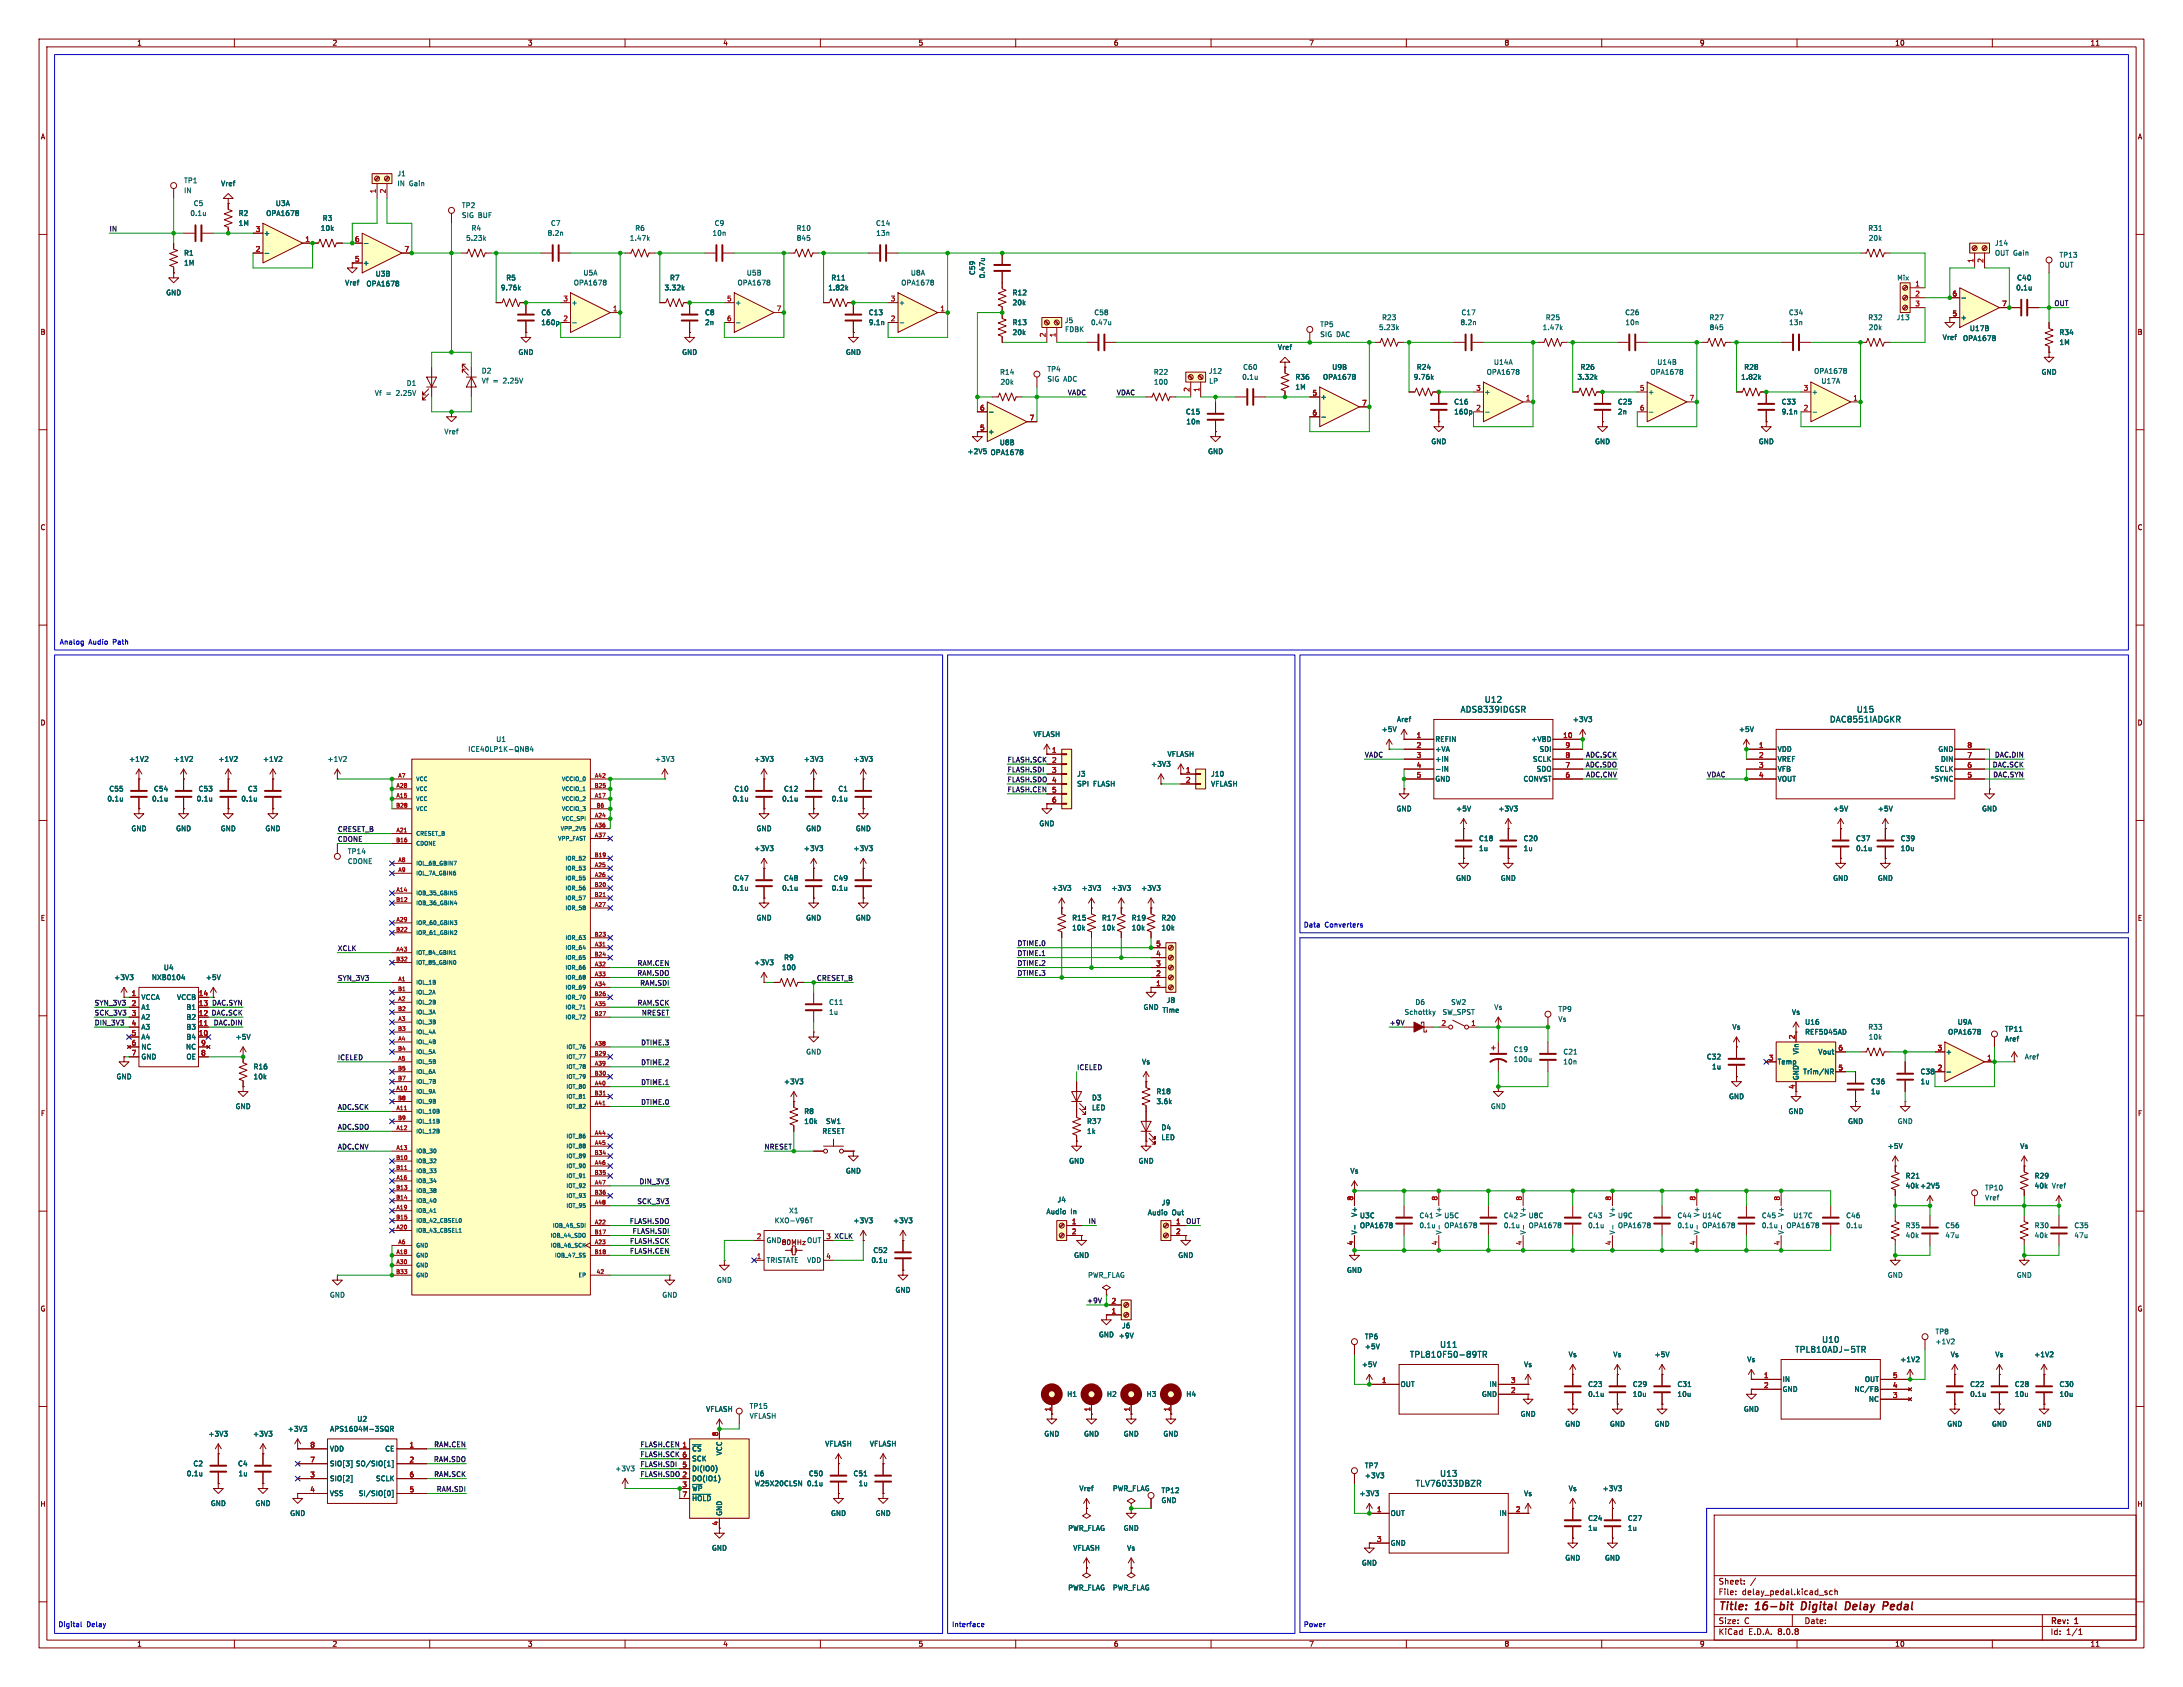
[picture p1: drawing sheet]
<svg xmlns="http://www.w3.org/2000/svg" width="559mm" height="432mm" viewBox="0 0 559 432" stroke-linecap="round" stroke-linejoin="round" font-family="sans-serif">
<defs><g id="words">
<g font-size="2.8" fill="#840000">
<text x="439.8" y="412.7">Title:</text>
<text x="449.5" y="412.7">16-bit</text>
<text x="462" y="412.7">Digital</text>
<text x="474" y="412.7">Delay</text>
<text x="484.4" y="412.7">Pedal</text>
</g>
<g font-size="2.1" fill="#006464">
<text x="373.8" y="182.6">ADS8339IDGSR</text>
<text x="379.9" y="180.1">U12</text>
<text x="468.3" y="185.1">DAC8551IADGKR</text>
<text x="475.2" y="182.6">U15</text>
<text x="360.8" y="347.7">TPL810F50-89TR</text>
<text x="368.5" y="345.2">U11</text>
<text x="459.4" y="346.4">TPL810ADJ-5TR</text>
<text x="466.3" y="343.9">U10</text>
<text x="362.3" y="380.7">TLV76033DBZR</text>
<text x="368.5" y="378.2">U13</text>
</g>
<g font-size="2.1" fill="#840000">
<text x="439.8" y="405.8">Sheet:</text>
<text x="439.8" y="408.5">File:</text>
<text x="445.9" y="408.5">delay_pedal.kicad_sch</text>
<text x="439.8" y="418.7">KiCad</text>
<text x="439.8" y="415.9">Size:</text>
<text x="446.5" y="415.9">C</text>
<text x="447.5" y="418.7">E.D.A.</text>
<text x="455.1" y="418.7">8.0.8</text>
<text x="461.8" y="415.9">Date:</text>
<text x="524.8" y="416.1">Rev:</text>
<text x="524.8" y="418.7">Id:</text>
<text x="528.9" y="418.7">1/1</text>
<text x="531.2" y="416.1">1</text>
</g>
<g font-size="1.8" fill="#840000">
<text x="35" y="11.9">1</text>
<text x="85" y="11.9">2</text>
<text x="135" y="11.9">3</text>
<text x="185" y="11.9">4</text>
<text x="235" y="11.9">5</text>
<text x="285" y="11.9">6</text>
<text x="335" y="11.9">7</text>
<text x="385" y="11.9">8</text>
<text x="435" y="11.9">9</text>
<text x="485" y="11.9">10</text>
<text x="535" y="11.9">11</text>
<text x="10.3" y="35.9">A</text>
<text x="547.1" y="35.9">A</text>
<text x="10.3" y="85.9">B</text>
<text x="547.1" y="85.9">B</text>
<text x="10.3" y="135.9">C</text>
<text x="547.1" y="135.9">C</text>
<text x="10.3" y="185.9">D</text>
<text x="547.1" y="185.9">D</text>
<text x="10.3" y="235.9">E</text>
<text x="547.1" y="235.9">E</text>
<text x="10.3" y="285.9">F</text>
<text x="547.1" y="285.9">F</text>
<text x="200" y="318.9">80MHz</text>
<text x="10.3" y="335.9">G</text>
<text x="547.1" y="335.9">G</text>
<text x="10.2" y="385.9">H</text>
<text x="547" y="385.9">H</text>
<text x="35" y="421.7">1</text>
<text x="85" y="421.7">2</text>
<text x="135" y="421.7">3</text>
<text x="185" y="421.7">4</text>
<text x="235" y="421.7">5</text>
<text x="285" y="421.7">6</text>
<text x="335" y="421.7">7</text>
<text x="385" y="421.7">8</text>
<text x="435" y="421.7">9</text>
<text x="485" y="421.7">10</text>
<text x="535" y="421.7">11</text>
</g>
<g font-size="1.8" fill="#006464">
<text x="47" y="47.1">TP1</text>
<text x="56.5" y="47.9">Vref</text>
<text x="101.6" y="45.3">J1</text>
<text x="101.6" y="47.9">IN</text>
<text x="104.7" y="47.9">Gain</text>
<text x="47" y="49.6">IN</text>
<text x="49.5" y="52.9">C5</text>
<text x="70.5" y="52.9">U3A</text>
<text x="118.1" y="53.4">TP2</text>
<text x="48.6" y="55.5">0.1u</text>
<text x="61" y="55.5">R2</text>
<text x="61" y="58">1M</text>
<text x="68" y="55.5">OPA1678</text>
<text x="82" y="59.3">10k</text>
<text x="82.5" y="56.7">R3</text>
<text x="118.1" y="56">SIG BUF</text>
<text x="120.6" y="59.3">R4</text>
<text x="140.9" y="58">C7</text>
<text x="162.5" y="59.3">R6</text>
<text x="182.8" y="58">C9</text>
<text x="203.8" y="59.3">R10</text>
<text x="224.1" y="58">C14</text>
<text x="478.1" y="59.3">R31</text>
<text x="47" y="65.6">R1</text>
<text x="67.4" y="60.6">+</text>
<text x="119.2" y="61.8">5.23k</text>
<text x="140.1" y="60.6">8.2n</text>
<text x="161.1" y="61.8">1.47k</text>
<text x="182.3" y="60.6">10n</text>
<text x="203.8" y="61.8">845</text>
<text x="224.2" y="60.6">13n</text>
<text x="478.2" y="61.8">20k</text>
<text x="510.5" y="63.1">J14</text>
<text x="510.5" y="65.6">OUT Gain</text>
<text x="47" y="68.2">1M</text>
<text x="92.8" y="68.2">+</text>
<text x="96" y="71">U3B</text>
<text x="129.5" y="72">R5</text>
<text x="149.2" y="70.7">U5A</text>
<text x="171.4" y="72">R7</text>
<text x="191" y="70.7">U5B</text>
<text x="212.7" y="72">R11</text>
<text x="233" y="70.7">U8A</text>
<text x="249.8" y="70.5" transform="rotate(-90 249.8 70.5)">C59</text>
<text x="252.3" y="71.4" transform="rotate(-90 252.3 71.4)">0.47u</text>
<text x="485.5" y="72">Mix</text>
<text x="516.2" y="72">C40</text>
<text x="527.1" y="66.1">TP13</text>
<text x="527.1" y="68.7">OUT</text>
<text x="42.4" y="75.8">GND</text>
<text x="88.2" y="73.3">Vref</text>
<text x="93.7" y="73.5">OPA1678</text>
<text x="128.1" y="74.5">9.76k</text>
<text x="146.8" y="73.3">OPA1678</text>
<text x="170" y="74.5">3.32k</text>
<text x="188.7" y="73.3">OPA1678</text>
<text x="211.9" y="74.5">1.82k</text>
<text x="230.6" y="73.3">OPA1678</text>
<text x="259.1" y="75.8">R12</text>
<text x="516" y="74.5">0.1u</text>
<text x="138.4" y="80.9">C6</text>
<text x="138.4" y="83.4">160p</text>
<text x="146.2" y="78.3">+</text>
<text x="180.3" y="80.9">C8</text>
<text x="180.3" y="83.4">2n</text>
<text x="188.1" y="78.3">+</text>
<text x="222.3" y="80.9">C13</text>
<text x="222.3" y="83.4">9.1n</text>
<text x="230" y="78.3">+</text>
<text x="259.1" y="78.3">20k</text>
<text x="259.1" y="83.4">R13</text>
<text x="272.4" y="82.9">J5</text>
<text x="279.1" y="83.4">0.47u</text>
<text x="280" y="80.9">C58</text>
<text x="337.8" y="83.9">TP5</text>
<text x="353.7" y="82.1">R23</text>
<text x="373.7" y="83.4">8.2n</text>
<text x="374" y="80.9">C17</text>
<text x="395.6" y="82.1">R25</text>
<text x="415.9" y="80.9">C26</text>
<text x="415.9" y="83.4">10n</text>
<text x="437.5" y="82.1">R27</text>
<text x="457.8" y="80.9">C34</text>
<text x="457.9" y="83.4">13n</text>
<text x="478.1" y="82.1">R32</text>
<text x="485.4" y="82.1">J13</text>
<text x="501.8" y="82.1">+</text>
<text x="259.1" y="86">20k</text>
<text x="272.5" y="85.2">FDBK</text>
<text x="327" y="89.8">Vref</text>
<text x="337.8" y="86.5">SIG DAC</text>
<text x="352.9" y="84.7">5.23k</text>
<text x="394.8" y="84.7">1.47k</text>
<text x="437.5" y="84.7">845</text>
<text x="478.2" y="84.7">20k</text>
<text x="497.2" y="87.2">Vref</text>
<text x="502.4" y="87.5">OPA1678</text>
<text x="504.1" y="84.9">U17B</text>
<text x="527.1" y="88.5">1M</text>
<text x="527.1" y="86">R34</text>
<text x="123.2" y="95.8">D2</text>
<text x="132.6" y="91">GND</text>
<text x="174.5" y="91">GND</text>
<text x="216.4" y="91">GND</text>
<text x="268" y="95.4">TP4</text>
<text x="309.3" y="95.9">J12</text>
<text x="318.1" y="94.8">C60</text>
<text x="340.9" y="94.8">U9B</text>
<text x="362.5" y="94.8">R24</text>
<text x="382.3" y="93.6">U14A</text>
<text x="404.5" y="94.8">R26</text>
<text x="424.1" y="93.6">U14B</text>
<text x="446.4" y="94.8">R28</text>
<text x="464.3" y="95.9">OPA1678</text>
<text x="95.8" y="101.5">Vf</text>
<text x="98.8" y="101.5">=</text>
<text x="101.6" y="101.5">2.25V</text>
<text x="104" y="99">D1</text>
<text x="123.2" y="98.3">Vf</text>
<text x="126.2" y="98.3">=</text>
<text x="128.9" y="98.3">2.25V</text>
<text x="255.9" y="96.1">R14</text>
<text x="256" y="98.7">20k</text>
<text x="268" y="97.9">SIG ADC</text>
<text x="295.2" y="96.1">R22</text>
<text x="295.3" y="98.7">100</text>
<text x="309.4" y="98.4">LP</text>
<text x="317.9" y="97.4">0.1u</text>
<text x="331.5" y="99.9">1M</text>
<text x="331.5" y="97.4">R36</text>
<text x="338.5" y="97.4">OPA1678</text>
<text x="361.8" y="97.4">9.76k</text>
<text x="379.9" y="101.2">+</text>
<text x="380.4" y="96.1">OPA1678</text>
<text x="403.7" y="97.4">3.32k</text>
<text x="421.8" y="101.2">+</text>
<text x="422.4" y="96.1">OPA1678</text>
<text x="445.6" y="97.4">1.82k</text>
<text x="463.7" y="101.2">+</text>
<text x="466.1" y="98.4">U17A</text>
<text x="522.5" y="96.1">GND</text>
<text x="303.4" y="106.3">C15</text>
<text x="337.9" y="102.5">+</text>
<text x="372.1" y="106.3">160p</text>
<text x="372.1" y="103.7">C16</text>
<text x="414" y="106.3">2n</text>
<text x="414" y="103.7">C25</text>
<text x="455.9" y="103.7">C33</text>
<text x="455.9" y="106.3">9.1n</text>
<text x="113.6" y="111.4">Vref</text>
<text x="252.9" y="111.4">+</text>
<text x="303.6" y="108.8">10n</text>
<text x="366.3" y="113.9">GND</text>
<text x="408.2" y="113.9">GND</text>
<text x="450.1" y="113.9">GND</text>
<text x="247.5" y="116.4">+2V5</text>
<text x="253.4" y="116.7">OPA1678</text>
<text x="255.8" y="114.1">U8B</text>
<text x="309.1" y="116.4">GND</text>
<text x="357.5" y="185">Aref</text>
<text x="402.5" y="185">+3V3</text>
<text x="126.9" y="190.1">U1</text>
<text x="264.5" y="188.8">VFLASH</text>
<text x="353.6" y="187.6">+5V</text>
<text x="367.3" y="190.1">REFIN</text>
<text x="391.9" y="190.1">+VBD</text>
<text x="445" y="187.6">+5V</text>
<text x="32.9" y="195.2">+1V2</text>
<text x="44.3" y="195.2">+1V2</text>
<text x="55.8" y="195.2">+1V2</text>
<text x="67.2" y="195.2">+1V2</text>
<text x="83.7" y="195.2">+1V2</text>
<text x="119.7" y="192.6">ICE40LP1K-QN84</text>
<text x="167.5" y="195.2">+3V3</text>
<text x="192.9" y="195.2">+3V3</text>
<text x="205.6" y="195.2">+3V3</text>
<text x="218.3" y="195.2">+3V3</text>
<text x="294.5" y="196.4">+3V3</text>
<text x="298.7" y="193.9">VFLASH</text>
<text x="367.3" y="192.6">+VA</text>
<text x="367.3" y="195.2">+IN</text>
<text x="367.3" y="197.7">-IN</text>
<text x="392.3" y="195.2">SCLK</text>
<text x="393.2" y="197.7">SDO</text>
<text x="394" y="192.6">SDI</text>
<text x="454.9" y="192.6">VDD</text>
<text x="454.9" y="195.2">VREF</text>
<text x="454.9" y="197.7">VFB</text>
<text x="495.1" y="197.7">SCLK</text>
<text x="496.1" y="192.6">GND</text>
<text x="496.7" y="195.2">DIN</text>
<text x="27.8" y="202.8">C55</text>
<text x="39.3" y="202.8">C54</text>
<text x="50.7" y="202.8">C53</text>
<text x="63.3" y="202.8">C3</text>
<text x="187.9" y="202.8">C10</text>
<text x="200.6" y="202.8">C12</text>
<text x="214.5" y="202.8">C1</text>
<text x="275.6" y="199">J3</text>
<text x="275.6" y="201.5">SPI</text>
<text x="279.9" y="201.5">FLASH</text>
<text x="309.9" y="201.5">VFLASH</text>
<text x="309.9" y="199">J10</text>
<text x="367.3" y="200.3">GND</text>
<text x="389.9" y="200.3">CONVST</text>
<text x="454.9" y="200.3">VOUT</text>
<text x="494.1" y="200.3">*SYNC</text>
<text x="27.4" y="205.3">0.1u</text>
<text x="38.8" y="205.3">0.1u</text>
<text x="50.2" y="205.3">0.1u</text>
<text x="61.7" y="205.3">0.1u</text>
<text x="187.4" y="205.3">0.1u</text>
<text x="200.1" y="205.3">0.1u</text>
<text x="212.8" y="205.3">0.1u</text>
<text x="357.4" y="207.9">GND</text>
<text x="372.6" y="207.9">+5V</text>
<text x="383.4" y="207.9">+3V3</text>
<text x="469.1" y="207.9">+5V</text>
<text x="480.6" y="207.9">+5V</text>
<text x="507.2" y="207.9">GND</text>
<text x="33.5" y="213">GND</text>
<text x="45" y="213">GND</text>
<text x="56.4" y="213">GND</text>
<text x="67.8" y="213">GND</text>
<text x="193.5" y="213">GND</text>
<text x="206.2" y="213">GND</text>
<text x="218.9" y="213">GND</text>
<text x="265.9" y="211.7">GND</text>
<text x="378.5" y="215.5">C18</text>
<text x="389.9" y="215.5">C20</text>
<text x="475" y="215.5">C37</text>
<text x="486.4" y="215.5">C39</text>
<text x="88.9" y="218.8">TP14</text>
<text x="88.9" y="221.3">CDONE</text>
<text x="192.9" y="218">+3V3</text>
<text x="205.6" y="218">+3V3</text>
<text x="218.3" y="218">+3V3</text>
<text x="378.5" y="218">1u</text>
<text x="389.9" y="218">1u</text>
<text x="475" y="218">0.1u</text>
<text x="486.4" y="218">10u</text>
<text x="187.9" y="225.7">C47</text>
<text x="200.6" y="225.7">C48</text>
<text x="213.3" y="225.7">C49</text>
<text x="372.6" y="225.7">GND</text>
<text x="384" y="225.7">GND</text>
<text x="469.1" y="225.7">GND</text>
<text x="480.6" y="225.7">GND</text>
<text x="187.4" y="228.2">0.1u</text>
<text x="200.1" y="228.2">0.1u</text>
<text x="212.8" y="228.2">0.1u</text>
<text x="269.1" y="228.2">+3V3</text>
<text x="276.8" y="228.2">+3V3</text>
<text x="284.4" y="228.2">+3V3</text>
<text x="292" y="228.2">+3V3</text>
<text x="193.5" y="235.8">GND</text>
<text x="206.2" y="235.8">GND</text>
<text x="218.9" y="235.8">GND</text>
<text x="274.3" y="238.4">10k</text>
<text x="274.3" y="235.8">R15</text>
<text x="281.9" y="238.4">10k</text>
<text x="281.9" y="235.8">R17</text>
<text x="289.6" y="238.4">10k</text>
<text x="289.6" y="235.8">R19</text>
<text x="297.2" y="238.4">10k</text>
<text x="297.2" y="235.8">R20</text>
<text x="200.6" y="246">R9</text>
<text x="29.1" y="251.1">+3V3</text>
<text x="38.8" y="251.1">NXB0104</text>
<text x="41.8" y="248.5">U4</text>
<text x="52.6" y="251.1">+5V</text>
<text x="192.9" y="247.2">+3V3</text>
<text x="200" y="248.5">100</text>
<text x="36.1" y="256.1">VCCA</text>
<text x="45.2" y="256.1">VCCB</text>
<text x="212.1" y="257.4">C11</text>
<text x="298.5" y="256.9">J8</text>
<text x="362.2" y="257.4">D6</text>
<text x="371.3" y="257.4">SW2</text>
<text x="36.1" y="258.7">A1</text>
<text x="36.1" y="261.2">A2</text>
<text x="36.1" y="263.8">A3</text>
<text x="47.6" y="263.8">B3</text>
<text x="47.6" y="261.2">B2</text>
<text x="47.6" y="258.7">B1</text>
<text x="212.1" y="259.9">1u</text>
<text x="292.6" y="258.7">GND</text>
<text x="297.4" y="259.4">Time</text>
<text x="359.4" y="259.9">Schottky</text>
<text x="369.1" y="259.9">SW_SPST</text>
<text x="382.4" y="258.7">Vs</text>
<text x="398.8" y="259.2">TP9</text>
<text x="398.8" y="261.7">Vs</text>
<text x="443.3" y="263.8">Vs</text>
<text x="458.6" y="259.9">Vs</text>
<text x="461.9" y="262.5">U16</text>
<text x="478.1" y="263.8">R33</text>
<text x="501" y="262.5">U9A</text>
<text x="36.1" y="266.3">A4</text>
<text x="36.1" y="268.8">NC</text>
<text x="47.5" y="268.8">NC</text>
<text x="47.6" y="266.3">B4</text>
<text x="60.2" y="266.3">+5V</text>
<text x="387.4" y="269.5">C19</text>
<text x="460.6" y="270" transform="rotate(-90 460.6 270)">Vin</text>
<text x="461.9" y="265">REF5045AD</text>
<text x="478.2" y="266.3">10k</text>
<text x="498.6" y="265">OPA1678</text>
<text x="513.1" y="266.8">Aref</text>
<text x="513.1" y="264.3">TP11</text>
<text x="36.1" y="271.4">GND</text>
<text x="47.6" y="271.4">OE</text>
<text x="64.8" y="273.9">R16</text>
<text x="206.2" y="270.1">GND</text>
<text x="292.2" y="272.6">Vs</text>
<text x="387.4" y="272">100u</text>
<text x="400.1" y="270.1">C21</text>
<text x="400.1" y="272.6">10n</text>
<text x="436.8" y="271.4">C32</text>
<text x="438.1" y="273.9">1u</text>
<text x="454.9" y="272.6">Temp</text>
<text x="461.5" y="275.2">Trim/NR</text>
<text x="465.3" y="270.1">Vout</text>
<text x="491.5" y="275.2">C38</text>
<text x="498" y="270.1">+</text>
<text x="518.2" y="271.4">Aref</text>
<text x="29.7" y="276.5">GND</text>
<text x="64.8" y="276.5">10k</text>
<text x="200.6" y="277.7">+3V3</text>
<text x="279.4" y="281.9">D3</text>
<text x="295.9" y="280.3">R18</text>
<text x="442.5" y="281.5">GND</text>
<text x="460.6" y="276.6" transform="rotate(-90 460.6 276.6)">GND</text>
<text x="478.8" y="280.3">1u</text>
<text x="478.8" y="277.7">C36</text>
<text x="491.5" y="277.7">1u</text>
<text x="60.2" y="284.1">GND</text>
<text x="205.7" y="285.3">R8</text>
<text x="205.7" y="287.9">10k</text>
<text x="211.3" y="287.9">SW1</text>
<text x="278.1" y="287.9">R37</text>
<text x="279.4" y="284.4">LED</text>
<text x="295.9" y="282.8">3.6k</text>
<text x="381.5" y="284.1">GND</text>
<text x="457.7" y="285.3">GND</text>
<text x="472.9" y="287.9">GND</text>
<text x="485.6" y="287.9">GND</text>
<text x="210.4" y="290.4">RESET</text>
<text x="278.1" y="290.4">1k</text>
<text x="297.2" y="289.5">D4</text>
<text x="297.2" y="292">LED</text>
<text x="273.6" y="298">GND</text>
<text x="291.3" y="298">GND</text>
<text x="483.1" y="294.2">+5V</text>
<text x="517" y="294.2">Vs</text>
<text x="216.4" y="300.6">GND</text>
<text x="345.6" y="300.6">Vs</text>
<text x="487.7" y="304.4">40k +2V5</text>
<text x="487.7" y="301.9">R21</text>
<text x="508" y="304.9">TP10</text>
<text x="520.7" y="304.4">40k</text>
<text x="520.7" y="301.9">R29</text>
<text x="525.1" y="304.4">Vref</text>
<text x="201.9" y="310.7">X1</text>
<text x="267.7" y="311">Audio</text>
<text x="270.6" y="307.9">J4</text>
<text x="274.1" y="311">In</text>
<text x="293.7" y="311.3">Audio</text>
<text x="297.3" y="308.7">J9</text>
<text x="300" y="311.3">Out</text>
<text x="347.6" y="311.6" transform="rotate(-90 347.6 311.6)">V+</text>
<text x="369.2" y="311.6" transform="rotate(-90 369.2 311.6)">V+</text>
<text x="390.8" y="311.6" transform="rotate(-90 390.8 311.6)">V+</text>
<text x="413.6" y="311.6" transform="rotate(-90 413.6 311.6)">V+</text>
<text x="435.2" y="311.6" transform="rotate(-90 435.2 311.6)">V+</text>
<text x="456.8" y="311.6" transform="rotate(-90 456.8 311.6)">V+</text>
<text x="508" y="307.4">Vref</text>
<text x="198.2" y="313.3">KXO-V96T</text>
<text x="218.3" y="313.3">+3V3</text>
<text x="228.5" y="313.3">+3V3</text>
<text x="347.6" y="316.1" transform="rotate(-90 347.6 316.1)">V-</text>
<text x="348" y="314.6">OPA1678</text>
<text x="348" y="312">U3C</text>
<text x="363.2" y="312">C41</text>
<text x="363.2" y="314.6">0.1u</text>
<text x="369.2" y="316.1" transform="rotate(-90 369.2 316.1)">V-</text>
<text x="369.6" y="314.6">OPA1678</text>
<text x="369.6" y="312">U5C</text>
<text x="384.8" y="312">C42</text>
<text x="384.8" y="314.6">0.1u</text>
<text x="390.8" y="316.1" transform="rotate(-90 390.8 316.1)">V-</text>
<text x="391.2" y="314.6">OPA1678</text>
<text x="391.2" y="312">U8C</text>
<text x="406.4" y="312">C43</text>
<text x="406.4" y="314.6">0.1u</text>
<text x="413.6" y="316.1" transform="rotate(-90 413.6 316.1)">V-</text>
<text x="414" y="314.6">OPA1678</text>
<text x="414" y="312">U9C</text>
<text x="429.3" y="312">C44</text>
<text x="429.3" y="314.6">0.1u</text>
<text x="435.2" y="316.1" transform="rotate(-90 435.2 316.1)">V-</text>
<text x="435.6" y="312">U14C</text>
<text x="435.6" y="314.6">OPA1678</text>
<text x="450.9" y="312">C45</text>
<text x="450.9" y="314.6">0.1u</text>
<text x="456.8" y="316.1" transform="rotate(-90 456.8 316.1)">V-</text>
<text x="457.2" y="314.6">OPA1678</text>
<text x="458.9" y="312">U17C</text>
<text x="472.4" y="312">C46</text>
<text x="472.4" y="314.6">0.1u</text>
<text x="487.7" y="317.1">40k</text>
<text x="487.7" y="314.6">R35</text>
<text x="497.8" y="314.6">C56</text>
<text x="497.8" y="317.1">47u</text>
<text x="520.7" y="317.1">40k</text>
<text x="520.7" y="314.6">R30</text>
<text x="530.9" y="314.6">C35</text>
<text x="530.9" y="317.1">47u</text>
<text x="196.1" y="323.4">TRISTATE</text>
<text x="196.1" y="318.4">GND</text>
<text x="206.5" y="318.4">OUT</text>
<text x="206.5" y="323.4">VDD</text>
<text x="222.9" y="323.4">0.1u</text>
<text x="223.4" y="320.9">C52</text>
<text x="274.8" y="322.2">GND</text>
<text x="301.5" y="322.2">GND</text>
<text x="183.4" y="328.5">GND</text>
<text x="278.4" y="327.3">PWR_FLAG</text>
<text x="344.7" y="326">GND</text>
<text x="483.1" y="327.3">GND</text>
<text x="516.1" y="327.3">GND</text>
<text x="84.3" y="332.3">GND</text>
<text x="169.4" y="332.3">GND</text>
<text x="229.1" y="331.1">GND</text>
<text x="287.1" y="340.2">J6</text>
<text x="495.3" y="341.7">TP8</text>
<text x="281.2" y="342.5">GND +9V</text>
<text x="349.3" y="343">TP6</text>
<text x="349.3" y="345.5">+5V</text>
<text x="401.4" y="347.6">Vs</text>
<text x="412.9" y="347.6">Vs</text>
<text x="423.4" y="347.6">+5V</text>
<text x="495.3" y="344.3">+1V2</text>
<text x="499.2" y="347.6">Vs</text>
<text x="510.6" y="347.6">Vs</text>
<text x="520.6" y="347.6">+1V2</text>
<text x="348.5" y="350.1">+5V</text>
<text x="390" y="350.1">Vs</text>
<text x="447.2" y="348.8">Vs</text>
<text x="456.2" y="353.9">IN</text>
<text x="477.2" y="353.9">OUT</text>
<text x="486.3" y="348.8">+1V2</text>
<text x="273.1" y="357.7">H1</text>
<text x="283.2" y="357.7">H2</text>
<text x="293.4" y="357.7">H3</text>
<text x="303.5" y="357.7">H4</text>
<text x="358.4" y="355.2">OUT</text>
<text x="379.2" y="357.7">GND</text>
<text x="381.1" y="355.2">IN</text>
<text x="406.4" y="355.2">C23</text>
<text x="406.4" y="357.7">0.1u</text>
<text x="417.8" y="355.2">C29</text>
<text x="417.8" y="357.7">10u</text>
<text x="429.3" y="355.2">C31</text>
<text x="429.3" y="357.7">10u</text>
<text x="456.2" y="356.5">GND</text>
<text x="474.6" y="356.5">NC/FB</text>
<text x="478.3" y="359">NC</text>
<text x="504.2" y="355.2">C22</text>
<text x="504.2" y="357.7">0.1u</text>
<text x="515.6" y="355.2">C28</text>
<text x="515.6" y="357.7">10u</text>
<text x="527.1" y="355.2">C30</text>
<text x="527.1" y="357.7">10u</text>
<text x="91.3" y="364.1">U2</text>
<text x="180.6" y="361.5">VFLASH</text>
<text x="191.8" y="363.3">VFLASH</text>
<text x="191.8" y="360.8">TP15</text>
<text x="389.1" y="362.8">GND</text>
<text x="400.6" y="365.4">GND</text>
<text x="412" y="365.4">GND</text>
<text x="423.4" y="365.4">GND</text>
<text x="446.3" y="361.5">GND</text>
<text x="498.3" y="365.4">GND</text>
<text x="509.8" y="365.4">GND</text>
<text x="521.2" y="365.4">GND</text>
<text x="53.2" y="367.9">+3V3</text>
<text x="64.7" y="367.9">+3V3</text>
<text x="73.6" y="366.6">+3V3</text>
<text x="84.3" y="371.7">VDD</text>
<text x="84.4" y="366.6">APS1604M-3SQR</text>
<text x="98.5" y="371.7">CE</text>
<text x="177" y="371.7">~{CS}</text>
<text x="211.1" y="370.4">VFLASH</text>
<text x="222.5" y="370.4">VFLASH</text>
<text x="267.2" y="367.9">GND</text>
<text x="277.4" y="367.9">GND</text>
<text x="287.5" y="367.9">GND</text>
<text x="297.7" y="367.9">GND</text>
<text x="49.4" y="375.5">C2</text>
<text x="60.8" y="375.5">C4</text>
<text x="84.3" y="375.5">SIO[3]</text>
<text x="91" y="375.5">SO/SIO[1]</text>
<text x="157.4" y="376.8">+3V3</text>
<text x="177" y="376.8">DI(IO0)</text>
<text x="177" y="374.2">SCK</text>
<text x="185" y="372.6" transform="rotate(-90 185 372.6)">VCC</text>
<text x="349.3" y="376">TP7</text>
<text x="47.7" y="378.1">0.1u</text>
<text x="60.9" y="378.1">1u</text>
<text x="84.3" y="379.3">SIO[2]</text>
<text x="84.3" y="383.1">VSS</text>
<text x="91.7" y="383.1">SI/SIO[0]</text>
<text x="96.1" y="379.3">SCLK</text>
<text x="177" y="379.3">DO(IO1)</text>
<text x="177" y="381.9">~{WP}</text>
<text x="193" y="378.1">U6</text>
<text x="193" y="380.6">W25X20CLSN</text>
<text x="206.4" y="380.6">0.1u</text>
<text x="206.9" y="378.1">C50</text>
<text x="218.3" y="378.1">C51</text>
<text x="219.7" y="380.6">1u</text>
<text x="276.2" y="381.9">Vref</text>
<text x="284.7" y="381.9">PWR_FLAG</text>
<text x="297.2" y="382.4">TP12</text>
<text x="347.9" y="383.1">+3V3</text>
<text x="349.3" y="378.6">+3V3</text>
<text x="390" y="383.1">Vs</text>
<text x="401.4" y="381.9">Vs</text>
<text x="410.1" y="381.9">+3V3</text>
<text x="53.8" y="385.7">GND</text>
<text x="65.3" y="385.7">GND</text>
<text x="74.2" y="388.2">GND</text>
<text x="177" y="384.4">~{HOLD}</text>
<text x="185" y="388.1" transform="rotate(-90 185 388.1)">GND</text>
<text x="212.6" y="388.2">GND</text>
<text x="224" y="388.2">GND</text>
<text x="297.2" y="384.9">GND</text>
<text x="355.9" y="388.2">OUT</text>
<text x="383.7" y="388.2">IN</text>
<text x="406.4" y="389.5">C24</text>
<text x="416.6" y="389.5">C27</text>
<text x="273.3" y="392">PWR_FLAG</text>
<text x="287.5" y="392">GND</text>
<text x="355.9" y="395.8">GND</text>
<text x="406.4" y="392">1u</text>
<text x="416.6" y="392">1u</text>
<text x="182.1" y="397.1">GND</text>
<text x="274.6" y="397.1">VFLASH</text>
<text x="288.4" y="397.1">Vs</text>
<text x="348.5" y="400.9">GND</text>
<text x="400.6" y="399.6">GND</text>
<text x="410.7" y="399.6">GND</text>
<text x="273.3" y="407.3">PWR_FLAG</text>
<text x="284.7" y="407.3">PWR_FLAG</text>
</g>
<g font-size="1.8" fill="#a90000">
<text x="96.3" y="49.6" transform="rotate(-90 96.3 49.6)">1</text>
<text x="98.8" y="49.6" transform="rotate(-90 98.8 49.6)">2</text>
<text x="65.3" y="59.4">3</text>
<text x="65.3" y="64.5">2</text>
<text x="78" y="62">1</text>
<text x="90.7" y="62">6</text>
<text x="103.4" y="64.5">7</text>
<text x="90.7" y="67.1">5</text>
<text x="505.2" y="67.4" transform="rotate(-90 505.2 67.4)">1</text>
<text x="507.7" y="67.4" transform="rotate(-90 507.7 67.4)">2</text>
<text x="144.1" y="77.2">3</text>
<text x="186" y="77.2">5</text>
<text x="227.9" y="77.2">3</text>
<text x="490.1" y="73.4">1</text>
<text x="490.1" y="75.9">2</text>
<text x="499.7" y="75.9">6</text>
<text x="144.1" y="82.3">2</text>
<text x="156.8" y="79.8">1</text>
<text x="186" y="82.3">6</text>
<text x="198.7" y="79.8">7</text>
<text x="227.9" y="82.3">2</text>
<text x="240.6" y="79.8">1</text>
<text x="490.1" y="78.5">3</text>
<text x="499.7" y="81">5</text>
<text x="512.4" y="78.5">7</text>
<text x="267.7" y="86.4" transform="rotate(-90 267.7 86.4)">2</text>
<text x="270.3" y="86.4" transform="rotate(-90 270.3 86.4)">1</text>
<text x="304.5" y="100.4" transform="rotate(-90 304.5 100.4)">2</text>
<text x="307.1" y="100.4" transform="rotate(-90 307.1 100.4)">1</text>
<text x="335.8" y="101.3">5</text>
<text x="377.8" y="100.1">3</text>
<text x="419.7" y="100.1">5</text>
<text x="461.6" y="100.1">3</text>
<text x="250.8" y="105.2">6</text>
<text x="263.5" y="107.7">7</text>
<text x="335.8" y="106.4">6</text>
<text x="348.5" y="103.9">7</text>
<text x="377.8" y="105.2">2</text>
<text x="390.5" y="102.6">1</text>
<text x="419.7" y="105.2">6</text>
<text x="432.4" y="102.6">7</text>
<text x="461.6" y="105.2">2</text>
<text x="474.3" y="102.6">1</text>
<text x="250.8" y="110.2">5</text>
<text x="362.5" y="189">1</text>
<text x="362.5" y="191.5">2</text>
<text x="400" y="189">10</text>
<text x="400.6" y="191.5">9</text>
<text x="450.1" y="191.5">1</text>
<text x="503.5" y="191.5">8</text>
<text x="269.2" y="192.8">1</text>
<text x="269.2" y="195.3">2</text>
<text x="269.2" y="197.9">3</text>
<text x="303.5" y="197.9">1</text>
<text x="362.5" y="194.1">3</text>
<text x="362.5" y="196.6">4</text>
<text x="400.6" y="196.6">7</text>
<text x="400.6" y="194.1">8</text>
<text x="450.1" y="194.1">2</text>
<text x="450.1" y="196.6">3</text>
<text x="503.5" y="196.6">6</text>
<text x="503.5" y="194.1">7</text>
<text x="269.2" y="200.4">4</text>
<text x="269.2" y="202.9">5</text>
<text x="303.5" y="200.4">2</text>
<text x="362.5" y="199.1">5</text>
<text x="400.6" y="199.1">6</text>
<text x="450.1" y="199.1">4</text>
<text x="503.5" y="199.1">5</text>
<text x="269.2" y="205.5">6</text>
<text x="295.8" y="244.9">4</text>
<text x="295.8" y="242.3">5</text>
<text x="295.8" y="249.9">2</text>
<text x="295.8" y="247.4">3</text>
<text x="33.6" y="255">1</text>
<text x="33.6" y="257.6">2</text>
<text x="50.8" y="257.6">13</text>
<text x="50.8" y="255">14</text>
<text x="295.8" y="252.5">1</text>
<text x="33.6" y="260.1">3</text>
<text x="33.6" y="262.6">4</text>
<text x="50.8" y="262.6">11</text>
<text x="50.8" y="260.1">12</text>
<text x="368.9" y="262.6">2</text>
<text x="376.5" y="262.6">1</text>
<text x="33.6" y="265.2">5</text>
<text x="33.6" y="267.7">6</text>
<text x="50.8" y="265.2">10</text>
<text x="51.4" y="267.7">9</text>
<text x="459.5" y="266.1" transform="rotate(-90 459.5 266.1)">2</text>
<text x="470.5" y="269">6</text>
<text x="495.9" y="269">3</text>
<text x="33.6" y="270.3">7</text>
<text x="51.4" y="270.3">8</text>
<text x="452.7" y="271.5">3</text>
<text x="470.5" y="274.1">5</text>
<text x="495.9" y="274.1">2</text>
<text x="508.6" y="271.5">1</text>
<text x="459.5" y="278.8" transform="rotate(-90 459.5 278.8)">4</text>
<text x="346.5" y="307.4" transform="rotate(-90 346.5 307.4)">8</text>
<text x="368" y="307.4" transform="rotate(-90 368 307.4)">8</text>
<text x="389.6" y="307.4" transform="rotate(-90 389.6 307.4)">8</text>
<text x="412.5" y="307.4" transform="rotate(-90 412.5 307.4)">8</text>
<text x="434.1" y="307.4" transform="rotate(-90 434.1 307.4)">8</text>
<text x="455.7" y="307.4" transform="rotate(-90 455.7 307.4)">8</text>
<text x="193.6" y="317.2">2</text>
<text x="274.2" y="313.4">1</text>
<text x="274.2" y="316">2</text>
<text x="300.9" y="313.4">1</text>
<text x="300.9" y="316">2</text>
<text x="193.6" y="322.3">1</text>
<text x="211.4" y="322.3">4</text>
<text x="346.5" y="318.8" transform="rotate(-90 346.5 318.8)">4</text>
<text x="368" y="318.8" transform="rotate(-90 368 318.8)">4</text>
<text x="389.6" y="318.8" transform="rotate(-90 389.6 318.8)">4</text>
<text x="412.5" y="318.8" transform="rotate(-90 412.5 318.8)">4</text>
<text x="434.1" y="318.8" transform="rotate(-90 434.1 318.8)">4</text>
<text x="455.7" y="318.8" transform="rotate(-90 455.7 318.8)">4</text>
<text x="284.4" y="333.8">2</text>
<text x="284.4" y="336.3">1</text>
<text x="451.4" y="352.8">1</text>
<text x="484.4" y="352.8">5</text>
<text x="353.6" y="354.1">1</text>
<text x="386.6" y="356.6">2</text>
<text x="386.6" y="354.1">3</text>
<text x="451.4" y="355.3">2</text>
<text x="484.4" y="357.9">3</text>
<text x="484.4" y="355.3">4</text>
<text x="269" y="361.4" transform="rotate(-90 269 361.4)">1</text>
<text x="279.1" y="361.4" transform="rotate(-90 279.1 361.4)">1</text>
<text x="289.3" y="361.4" transform="rotate(-90 289.3 361.4)">1</text>
<text x="299.5" y="361.4" transform="rotate(-90 299.5 361.4)">1</text>
<text x="79.3" y="370.6">8</text>
<text x="104.7" y="370.6">1</text>
<text x="174.6" y="370.6">1</text>
<text x="183.9" y="367.7" transform="rotate(-90 183.9 367.7)">8</text>
<text x="79.3" y="374.4">7</text>
<text x="104.7" y="374.4">2</text>
<text x="174.6" y="375.7">5</text>
<text x="174.6" y="373.1">6</text>
<text x="79.3" y="378.2">3</text>
<text x="79.3" y="382">4</text>
<text x="104.7" y="382">5</text>
<text x="104.7" y="378.2">6</text>
<text x="174.6" y="380.7">3</text>
<text x="174.6" y="383.3">7</text>
<text x="174.6" y="378.2">2</text>
<text x="352.4" y="387.1">1</text>
<text x="387.9" y="387.1">2</text>
<text x="183.9" y="390.6" transform="rotate(-90 183.9 390.6)">4</text>
<text x="352.4" y="394.7">3</text>
</g>
<g font-size="1.8" fill="#0f0f0f">
<text x="27.9" y="59.3">IN</text>
<text x="525.8" y="78.4">OUT</text>
<text x="273.2" y="101.3">VADC</text>
<text x="285.8" y="101.3">VDAC</text>
<text x="257.8" y="195.2">FLASH.SCK</text>
<text x="257.8" y="197.8">FLASH.SDI</text>
<text x="349.2" y="194">VADC</text>
<text x="405.8" y="196.5">ADC.SDO</text>
<text x="405.8" y="194">ADC.SCK</text>
<text x="510" y="196.5">DAC.SCK</text>
<text x="510.5" y="194">DAC.DIN</text>
<text x="257.8" y="200.3">FLASH.SDO</text>
<text x="257.8" y="202.9">FLASH.CEN</text>
<text x="405.9" y="199">ADC.CNV</text>
<text x="436.9" y="199">VDAC</text>
<text x="510.1" y="199">DAC.SYN</text>
<text x="86.4" y="213">CRESET_B</text>
<text x="86.4" y="215.6">CDONE</text>
<text x="86.4" y="243.5">XCLK</text>
<text x="260.3" y="242.2">DTIME.0</text>
<text x="260.3" y="244.8">DTIME.1</text>
<text x="86.4" y="251.1">SYN_3V3</text>
<text x="163" y="249.8">RAM.SDO</text>
<text x="163.1" y="247.3">RAM.CEN</text>
<text x="209" y="251.1">CRESET_B</text>
<text x="260.3" y="247.3">DTIME.2</text>
<text x="260.3" y="249.8">DTIME.3</text>
<text x="24.1" y="257.5">SYN_3V3</text>
<text x="54.2" y="257.5">DAC.SYN</text>
<text x="163.1" y="257.5">RAM.SCK</text>
<text x="163.7" y="252.4">RAM.SDI</text>
<text x="24.1" y="262.5">DIN_3V3</text>
<text x="24.1" y="260">SCK_3V3</text>
<text x="54" y="260">DAC.SCK</text>
<text x="54.6" y="262.5">DAC.DIN</text>
<text x="164.2" y="260">NRESET</text>
<text x="355.6" y="262.5">+9V</text>
<text x="164" y="267.6">DTIME.3</text>
<text x="86.4" y="271.4">ICELED</text>
<text x="164" y="272.7">DTIME.2</text>
<text x="275.6" y="274">ICELED</text>
<text x="164" y="277.8">DTIME.1</text>
<text x="86.4" y="284.1">ADC.SCK</text>
<text x="164" y="282.9">DTIME.0</text>
<text x="86.4" y="289.2">ADC.SDO</text>
<text x="86.4" y="294.3">ADC.CNV</text>
<text x="195.6" y="294.3">NRESET</text>
<text x="163.6" y="303.2">DIN_3V3</text>
<text x="163" y="308.3">SCK_3V3</text>
<text x="161.1" y="313.3">FLASH.SDO</text>
<text x="161.8" y="315.9">FLASH.SDI</text>
<text x="211.4" y="317.2">3 XCLK</text>
<text x="278.5" y="313.3">IN</text>
<text x="303.5" y="313.3">OUT</text>
<text x="161.1" y="318.4">FLASH.SCK</text>
<text x="161.1" y="321">FLASH.CEN</text>
<text x="278.1" y="333.7">+9V</text>
<text x="111" y="370.5">RAM.CEN</text>
<text x="163.8" y="370.5">FLASH.CEN 1</text>
<text x="111" y="374.3">RAM.SDO</text>
<text x="163.8" y="375.6">FLASH.SDI</text>
<text x="163.8" y="373">FLASH.SCK 6</text>
<text x="111" y="378.1">RAM.SCK</text>
<text x="111.7" y="381.9">RAM.SDI</text>
<text x="163.8" y="378.1">FLASH.SDO 2</text>
</g>
<g font-size="1.8" fill="#0000c2">
<text x="15.2" y="165.2">Analog</text>
<text x="22.7" y="165.2">Audio</text>
<text x="29" y="165.2">Path</text>
<text x="333.6" y="237.6">Data</text>
<text x="339.1" y="237.6">Converters</text>
<text x="14.8" y="416.7">Digital</text>
<text x="22.2" y="416.7">Delay</text>
<text x="243.6" y="416.7">Interface</text>
<text x="333.6" y="416.7">Power</text>
</g>
<g font-size="1.4" fill="#a90000">
<text x="101.3" y="201.7">A28</text>
<text x="101.8" y="199.1">A7</text>
<text x="152.1" y="201.7">B25</text>
<text x="152.1" y="199.1">A42</text>
<text x="101.3" y="206.8">B28</text>
<text x="101.3" y="204.2">A15</text>
<text x="152.1" y="204.2">A17</text>
<text x="152.1" y="209.3">A24</text>
<text x="152.6" y="206.8">B6</text>
<text x="101.3" y="215.6">B16</text>
<text x="101.3" y="213.1">A21</text>
<text x="152.1" y="211.8">A36</text>
<text x="152.1" y="214.4">A37</text>
<text x="101.8" y="220.7">A8</text>
<text x="152.1" y="219.5">B19</text>
<text x="152.1" y="222">A25</text>
<text x="101.8" y="223.3">A9</text>
<text x="152.1" y="227.1">B20</text>
<text x="152.1" y="224.5">A26</text>
<text x="101.3" y="230.9">B12</text>
<text x="101.3" y="228.3">A14</text>
<text x="152.1" y="229.6">B21</text>
<text x="152.1" y="232.2">A27</text>
<text x="101.3" y="238.5">B22</text>
<text x="101.3" y="236">A29</text>
<text x="152.1" y="239.8">B23</text>
<text x="101.3" y="243.6">A43</text>
<text x="152.1" y="244.9">B24</text>
<text x="152.1" y="242.3">A31</text>
<text x="101.3" y="246.1">B32</text>
<text x="101.8" y="251.2">A1</text>
<text x="152.1" y="247.4">A32</text>
<text x="152.1" y="249.9">A33</text>
<text x="101.8" y="253.7">B1</text>
<text x="101.8" y="256.3">A2</text>
<text x="152.1" y="255">B26</text>
<text x="152.1" y="252.5">A34</text>
<text x="152.1" y="257.6">A35</text>
<text x="101.8" y="258.8">B2</text>
<text x="101.8" y="263.9">B3</text>
<text x="101.8" y="261.4">A3</text>
<text x="152.1" y="260.1">B27</text>
<text x="101.8" y="269">B4</text>
<text x="101.8" y="266.4">A4</text>
<text x="152.1" y="267.7">A38</text>
<text x="101.8" y="274.1">B5</text>
<text x="101.8" y="271.5">A5</text>
<text x="152.1" y="270.3">B29</text>
<text x="152.1" y="275.3">B30</text>
<text x="152.1" y="272.8">A39</text>
<text x="101.3" y="279.1">A10</text>
<text x="101.8" y="276.6">B7</text>
<text x="101.8" y="281.7">B8</text>
<text x="152.1" y="280.4">B31</text>
<text x="152.1" y="277.9">A40</text>
<text x="101.3" y="284.2">A11</text>
<text x="101.8" y="286.8">B9</text>
<text x="152.1" y="283">A41</text>
<text x="101.3" y="289.3">A12</text>
<text x="152.1" y="290.6">A44</text>
<text x="152.1" y="293.1">A45</text>
<text x="101.3" y="296.9">B10</text>
<text x="101.3" y="299.5">B11</text>
<text x="101.3" y="294.4">A13</text>
<text x="152.1" y="295.7">B34</text>
<text x="152.1" y="298.2">A46</text>
<text x="101.3" y="304.5">B13</text>
<text x="101.3" y="302">A16</text>
<text x="152.1" y="300.7">B35</text>
<text x="152.1" y="305.8">B36</text>
<text x="152.1" y="303.3">A47</text>
<text x="101.3" y="307.1">B14</text>
<text x="101.3" y="309.6">A19</text>
<text x="152.1" y="308.4">A48</text>
<text x="101.3" y="312.2">B15</text>
<text x="101.3" y="314.7">A20</text>
<text x="152.1" y="316">B17</text>
<text x="152.1" y="313.4">A22</text>
<text x="101.3" y="321.1">A18</text>
<text x="101.3" y="323.6">A30</text>
<text x="101.8" y="318.5">A6</text>
<text x="152.1" y="321.1">B18</text>
<text x="152.1" y="318.5">A23</text>
<text x="101.3" y="326.1">B33</text>
<text x="152.6" y="326.1">42</text>
</g>
<g font-size="1.4" fill="#006464">
<text x="106.4" y="202.7">VCC</text>
<text x="106.4" y="200.1">VCC</text>
<text x="143.7" y="200.1">VCCIO_0</text>
<text x="143.7" y="202.7">VCCIO_1</text>
<text x="106.4" y="205.2">VCC</text>
<text x="106.4" y="207.7">VCC</text>
<text x="143.7" y="205.2">VCCIO_2</text>
<text x="143.7" y="207.7">VCCIO_3</text>
<text x="106.4" y="214.1">CRESET_B</text>
<text x="142.7" y="215.4">VPP_FAST</text>
<text x="143.4" y="212.8">VPP_2V5</text>
<text x="143.7" y="210.3">VCC_SPI</text>
<text x="106.4" y="221.7">IOL_6B_GBIN7</text>
<text x="106.4" y="216.6">CDONE</text>
<text x="144.6" y="220.4">IOR_52</text>
<text x="106.4" y="224.3">IOL_7A_GBIN6</text>
<text x="144.6" y="223">IOR_53</text>
<text x="144.6" y="225.5">IOR_55</text>
<text x="106.4" y="229.3">IOB_35_GBIN5</text>
<text x="106.4" y="231.9">IOB_36_GBIN4</text>
<text x="144.6" y="233.1">IOR_58</text>
<text x="144.6" y="228.1">IOR_56</text>
<text x="144.6" y="230.6">IOR_57</text>
<text x="106.4" y="237">IOR_60_GBIN3</text>
<text x="106.4" y="239.5">IOR_61_GBIN2</text>
<text x="106.4" y="244.6">IOT_84_GBIN1</text>
<text x="144.6" y="243.3">IOR_64</text>
<text x="144.6" y="240.8">IOR_63</text>
<text x="144.6" y="245.8">IOR_65</text>
<text x="106.4" y="247.1">IOT_85_GBIN0</text>
<text x="144.6" y="248.4">IOR_66</text>
<text x="144.6" y="250.9">IOR_68</text>
<text x="106.4" y="252.2">IOL_1B</text>
<text x="106.4" y="257.3">IOL_2B</text>
<text x="106.4" y="254.7">IOL_2A</text>
<text x="144.6" y="253.5">IOR_69</text>
<text x="144.6" y="256">IOR_70</text>
<text x="106.4" y="262.4">IOL_3B</text>
<text x="106.4" y="259.8">IOL_3A</text>
<text x="144.6" y="258.5">IOR_71</text>
<text x="144.6" y="261.1">IOR_72</text>
<text x="106.4" y="267.4">IOL_4B</text>
<text x="106.4" y="264.9">IOL_4A</text>
<text x="106.4" y="270">IOL_5A</text>
<text x="144.8" y="268.7">IOT_76</text>
<text x="106.4" y="272.5">IOL_5B</text>
<text x="106.4" y="275.1">IOL_6A</text>
<text x="144.8" y="273.8">IOT_78</text>
<text x="144.8" y="271.2">IOT_77</text>
<text x="106.4" y="280.1">IOL_9A</text>
<text x="106.4" y="277.6">IOL_7B</text>
<text x="144.8" y="278.9">IOT_80</text>
<text x="144.8" y="276.3">IOT_79</text>
<text x="144.8" y="281.4">IOT_81</text>
<text x="106.4" y="285.2">IOL_10B</text>
<text x="106.4" y="282.7">IOL_9B</text>
<text x="106.4" y="287.8">IOL_11B</text>
<text x="144.8" y="283.9">IOT_82</text>
<text x="106.4" y="290.3">IOL_12B</text>
<text x="144.8" y="291.6">IOT_86</text>
<text x="106.4" y="295.4">IOB_30</text>
<text x="106.4" y="297.9">IOB_32</text>
<text x="144.8" y="294.1">IOT_88</text>
<text x="144.8" y="299.2">IOT_90</text>
<text x="144.8" y="296.6">IOT_89</text>
<text x="106.4" y="303">IOB_34</text>
<text x="106.4" y="300.5">IOB_33</text>
<text x="106.4" y="305.5">IOB_38</text>
<text x="144.8" y="304.3">IOT_92</text>
<text x="144.8" y="301.7">IOT_91</text>
<text x="106.4" y="310.6">IOB_41</text>
<text x="106.4" y="308.1">IOB_40</text>
<text x="144.8" y="309.3">IOT_95</text>
<text x="144.8" y="306.8">IOT_93</text>
<text x="106.4" y="315.7">IOB_43_CBSEL1</text>
<text x="106.4" y="313.2">IOB_42_CBSEL0</text>
<text x="140.8" y="317">IOB_44_SDO</text>
<text x="141.3" y="314.4">IOB_45_SDI</text>
<text x="106.4" y="322">GND</text>
<text x="106.4" y="319.5">GND</text>
<text x="140.8" y="319.5">IOB_46_SCK</text>
<text x="141.9" y="322">IOB_47_SS</text>
<text x="106.4" y="324.6">GND</text>
<text x="106.4" y="327.1">GND</text>
<text x="147.9" y="327.1">EP</text>
</g>
</g></defs>
<g fill="none" stroke="#840000" stroke-width=".26">
<path d="M10 10h538.8v411.8h-538.8zM12 12h534.8v407.8h-534.8zM60 10v2M110 10v2M160 10v2M210 10v2M260 10v2M310 10v2M360 10v2M410 10v2M460 10v2M510 10v2"/>
<path d="M536.6 11.6h.7M10 60h2M546.8 60h2M414 87.6h2.8M418.8 87.6h2.8M10 110h2M360.7 100.3h1.5l.4-1 .7 2 .8-2 .8 2 .7-2 .8 2 .4-1h1.5v2.8M368.3 108v1.2h-1.3l1.3 1.3 1.3-1.3h-1.3M368.3 108h.1M368.3 105.2v2.8M402.6 100.3h1.5l.4-1 .8 2 .7-2 .8 2 .7-2 .8 2 .4-1h1.5M546.8 110h2"/>
<path d="M10 160h2M546.8 160h2M195.6 199.4v2.8M10 210h2M195.6 207v1.3h-1.3l1.3 1.3 1.2-1.3h-1.2M195.6 207h.1M195.6 219.7l.7 1.3M195.6 204.2v2.8M195.6 219.7v2.6M195.6 219.7l-.8 1.3M546.8 210h2M195.6 222.3h.1"/>
<path d="M10 260h2M546.8 260h2M475 274.3v2.8M475 279.1v2.8M487.7 271.8v2.8M487.7 276.6v2.8M475 281.9v1.3h-1.3l1.3 1.3 1.2-1.3h-1.2M475 281.9h.1M485.1 298.5v1.5l1.1 .4-2.1 .7 2.1 .8-2.1 .7 2.1 .8-2.1 .8 1 .3v1.6M487.7 281.9v1.3h-1.3l1.3 1.3 1.2-1.3h-1.2M487.7 281.9h.1M10 310h2"/>
<path d="M381 308.6v2.8M381 313.4v2.8M494 308.6h.1M494 306.1l-.7 1.2M494 306.1v2.5M494 311.2v2.7M494 316v2.8M494 306.1l.8 1.2M546.8 310h2M10 360h2M546.8 360h2M438.8 387.8h108v32h-108z"/>
<path d="M10 410h2M60 419.8v2M110 419.8v2M160 419.8v2M210 419.8v2M260 419.8v2M310 419.8v2M360 419.8v2M410 419.8v2M438.8 416.3h108M438.8 413.3h108M438.8 409.3h108"/>
<path d="M438.8 403.3h108M444.3 408v.2M444.3 407.3v.1M446.5 405.3v.2M446.5 404.6v.1M449.4 403.9l-1.3 1.9M458.8 413.3v3M460 419.8v2M467.5 407.7l.3 .2-.3 .3M467.5 407.2l.2 .1M469 407.3l-.4-.1-.3 .3 .2 .6h.5M469.7 407.3h.6v.9"/>
<path d="M469.7 406.7v1.5M510 419.8v2M522.8 413.3v6.5M532.1 418.4h.9M532.1 417.3l.4-.4v1.5M546.8 410h2M536.6 421.4h.7"/>
</g>
<path d="M458.3 410.7h.8M458.7 410l-.2 1.7 .4 .3M461.3 410l-.2 2h.5M473.3 410.1l-.7-.1-.3 2h.5l.5-.3M482.2 410h.8l.3 .4-.3 .6-.9 .1" fill="none" stroke="#840000" stroke-width=".4"/>
<g fill="none" stroke="#840000" stroke-width=".51">
<path d="M417.1 85.6v4.1M418.6 85.6v4.1M366.3 104.9h4M366.3 103.4h4M193.5 204h4.1M193.5 202.4h4.1M472.9 278.9h4.1M472.9 277.4h4.1M485.6 276.4h4.1M485.6 274.8h4.1M379 313.2h4M379 311.7h4"/>
<path d="M492 315.7h4.1M492 314.2h4.1"/>
</g>
<g fill="none" stroke="#006464" stroke-width=".26">
<path d="M366.5 96.6l.4 .5M366.9 96.3l-.5 .4M408.4 96.6l.4 .5M408.8 96.3l-.5 .4M376.5 105.1l.3 .3v.3l-.3 .3M191.4 204.2v.8M191.4 204.9l-.1 .1M197.1 216.5h.8l-.4 .5M197.6 217l.3 .2-.3 .5M388.8 313.4v.9M388.8 314.1l-.1 .1M490.5 301.6h.7"/>
<path d="M495.7 302.8h.6M496.1 303.3l.2 .3-.2 .5"/>
</g>
<path d="M379.7 97.8l10.2 5.1-10.2 5.1z" fill="#ffffc2"/>
<path d="M379.7 97.8l10.2 5.1-10.2 5.1zM377.2 105.4h2.5M377.2 100.3h2.5M389.9 102.9h2.5M518.2 295.9v4.1l1 .4-2.1 .7 2.1 .8-2.1 .7 2.1 .8-2.1 .8 1.1 .3v1.6M518.2 298.5h.1M518.2 295.9l-.8 1.3M518.2 295.9l.7 1.3" fill="none" stroke="#840000" stroke-width=".26"/>
<path d="M388.6 94.6l.2 .2-.2 .3 .2 .5-.2 .2M380.3 105.5h.9" fill="none" stroke="#006464" stroke-width=".26"/>
<path d="M421.6 97.8l10.2 5.1-10.2 5.1z" fill="#ffffc2"/>
<g fill="none" stroke="#840000" stroke-width=".26">
<path d="M351.8 87.6h1.5l.4-1 .8 2 .7-2 .8 2 .7-2 .8 2 .4-1h1.5M421.6 97.8l10.2 5.1-10.2 5.1zM410.2 108v1.2h-1.3l1.3 1.3 1.3-1.3h-1.3M410.2 108h.1M410.2 100.3v2.8M410.2 105.2v2.8M419.1 100.3h2.5M419.1 105.4h2.5M431.8 102.9h2.5M195.6 199.4h.1M195.6 196.9l.7 1.2M195.6 196.9v2.5"/>
<path d="M195.6 196.9l-.8 1.2M221 219.7l.7 1.3M221 219.7v2.6M221 219.7l-.8 1.3M221 222.3h.1"/>
</g>
<path d="M357.6 83.9l.4 .5M358 83.6l-.5 .4M430.5 94.6l.2 .2-.2 .3 .2 .5-.2 .2M422.2 105.5h.9M197.1 193.6h.8l-.4 .5M197.6 194.1l.3 .2-.3 .6M222.5 216.5h.8l-.4 .5M223 217l.3 .2-.3 .5" fill="none" stroke="#006464" stroke-width=".26"/>
<path d="M408.2 104.9h4M408.2 103.4h4" fill="none" stroke="#840000" stroke-width=".51"/>
<path d="M337.8 99.1l10.2 5-10.2 5.1z" fill="#ffffc2"/>
<g fill="none" stroke="#840000" stroke-width=".26">
<path d="M335.3 85.1v2.5M337.8 99.1l10.2 5-10.2 5.1zM372.1 87.6h2.8M376.9 87.6h2.8M393.7 87.6h1.5l.4-1 .8 2 .7-2 .8 2 .8-2 .7 2 .4-1h1.5M335.3 101.6h2.5M335.3 106.7h2.5M348 104.1h2.5M208.3 207v1.3h-1.3l1.3 1.3 1.2-1.3h-1.2M208.3 207h.1M221 207v1.3h-1.3l1.3 1.3 1.2-1.3h-1.2M221 207h.1"/>
<circle cx="335.3" cy="84.3" r=".76"/>
</g>
<path d="M346.7 95.8l.2 .3-.2 .3 .2 .5-.2 .2M377.6 82.3l.1 .8M399.5 83.9l.4 .5M399.9 83.6l-.5 .4M338.3 106.8h1" fill="none" stroke="#006464" stroke-width=".26"/>
<path d="M375.2 85.6v4.1M376.7 85.6v4.1" fill="none" stroke="#840000" stroke-width=".51"/>
<path d="M497.8 266.7l10.2 5.1-10.2 5.1z" fill="#ffffc2"/>
<g fill="none" stroke="#840000" stroke-width=".26">
<path d="M221 199.4v2.8M208.3 219.7l.7 1.3M208.3 219.7v2.6M208.3 219.7l-.8 1.3M221 204.2v2.8M208.3 222.3h.1M294.6 252.7v1.3h-1.2l1.2 1.3 1.3-1.3h-1.3M294.6 252.7h.1M293.4 276.9h.1M293.4 274.3l-.8 1.3M293.4 274.3v2.6M293.4 274.3l.7 1.3"/>
<path d="M495.3 274.3h2.5M495.3 269.2h2.5M497.8 266.7l10.2 5.1-10.2 5.1zM508 271.8h2.5M510.5 265.4v2.6M515.6 271.8h.1M515.6 269.2l-.7 1.3M515.6 269.2v2.6M515.6 269.2l.8 1.3M193 317.5h2.6M195.6 315h15.2v10.1h-15.2zM202.6 319.5v1"/>
<path d="M202.8 318.9h.8v2.3h-.8zM203.8 319.5v1M210.8 317.5h2.6M276.9 316.2v1.3h1.2l-1.2 1.3-1.3-1.3h1.3M276.9 316.2h.1M389.9 304.8v3.8M389.9 316.2v3.8M402.6 308.6v2.8M402.6 313.4v2.8M171.4 326.4v1.3h-1.2l1.2 1.2 1.3-1.2h-1.3M171.4 326.4h.1M185.4 322.6v1.3h-1.3l1.3 1.2 1.3-1.2h-1.3"/>
<path d="M185.4 322.6h.1M193 322.6h2.6M201 320h1.6M203.8 320h1.6M210.8 322.6h2.6M283.2 330.2l1-.6-1-.7-1 .7 1 .6v1.3M283.2 331.5h.1"/>
<circle cx="510.5" cy="264.7" r=".76"/>
</g>
<g fill="none" stroke="#006464" stroke-width=".26">
<path d="M209.8 216.5h.8l-.4 .5M210.3 217l.3 .2-.3 .5M216.8 204.2v.8M216.8 204.9l-.1 .1M498.4 274.4h.9M506.7 263.5l.2 .2-.2 .3 .2 .5-.2 .2M516.9 264h.7M207.3 311.7h.7M207.6 311.7v1.3M390 313.6v1M399.3 313l.3 .2-.3 .3 .3 .5-.3 .3M410.4 313.4v.9"/>
<path d="M410.4 314.1l-.1 .1"/>
</g>
<path d="M218.9 204h4.1M218.9 202.4h4.1M400.6 313.2h4M400.6 311.7h4" fill="none" stroke="#840000" stroke-width=".51"/>
<path d="M270.5 312.4h2.5v5.1h-2.5z" fill="#ffffc2"/>
<g fill="none" stroke="#840000" stroke-width=".26">
<path d="M355.6 191.8h.1M355.6 189.2l.8 1.3M355.6 189.2v2.6M355.6 189.2l-.8 1.3M359.4 189.2h.1M359.4 191.8h7.6M359.4 194.3h7.6M359.4 196.9h7.6M359.4 199.4h7.6M359.4 189.2h7.6M359.4 186.7l.8 1.3M359.4 186.7v2.5"/>
<path d="M359.4 186.7l-.8 1.3M367 184.2h30.5v20.3h-30.5zM397.5 191.8h7.6M397.5 194.3h7.6M397.5 196.9h7.6M397.5 199.4h7.6M397.5 189.2h7.6M405.1 189.2h.1M405.1 186.7l.8 1.3M405.1 186.7v2.5M405.1 186.7l-.7 1.3M447 191.8h.1"/>
<path d="M447 191.8h7.7M447 194.3h7.7M447 196.9h7.7M447 199.4h7.7M447 189.2l-.7 1.3M447 189.2v2.6M447 189.2l.8 1.3M454.7 186.7h45.7v17.8h-45.7zM500.4 191.8h7.6M500.4 194.3h7.6M500.4 196.9h7.6M500.4 199.4h7.6"/>
<path d="M268 205.7v1.3h-1.3l1.3 1.3 1.2-1.3h-1.2M268 205.7h.1M471.2 219.7v1.3h1.2l-1.2 1.3-1.3-1.3h1.3M471.2 219.7h.1M471.2 212.1h.1M471.2 209.6v5.3M471.2 216.9v2.8M471.2 209.6l.7 1.2M471.2 209.6l-.8 1.2M482.6 212.1h.1M482.6 219.7v1.3h1.3l-1.3 1.3-1.3-1.3h1.3M482.6 219.7h.1"/>
<path d="M482.6 209.6l.8 1.2M482.6 209.6v5.3M482.6 216.9v2.8M482.6 209.6l-.8 1.2M509.3 201.9v1.3h-1.3l1.3 1.3 1.2-1.3h-1.2M509.3 201.9h.1M271.8 232.4h.1M271.8 229.9l.7 1.2M271.8 229.9v2.5M271.8 229.9l-.8 1.2M279.4 232.4v1.5l1 .4-2 .8 2 .7-2 .8 2 .8-2 .7 1 .4v1.5M287 229.9v4l1 .4-2 .8 2 .7-2 .8 2 .8-2 .7 1 .4v1.5"/>
<path d="M287 232.4h.1M287 229.9l.8 1.2M287 229.9l-.7 1.2M294.6 229.9v4l1.1 .4-2.1 .8 2.1 .7-2.1 .8 2.1 .8-2.1 .7 1 .4v1.5M294.6 232.4h.1M294.6 229.9l.8 1.2M294.6 229.9l-.7 1.2M274.3 279.4h2.6l-1.3 2.5zM275.6 276.9v7.6M293.4 276.9v1.5l1 .4-2 .7 2 .8-2 .8 2 .7-2 .8 1 .4v9.1M444.5 268h.1M444.5 265.4v5.4"/>
<path d="M444.5 272.8v2.8M444.5 265.4l-.8 1.3M444.5 265.4l.8 1.3M459.7 264.2h.1M459.7 261.6l-.7 1.3M459.7 261.6v2.6M459.7 261.6l.8 1.3M476.2 269.2h1.6l.4-1 .7 2.1 .8-2.1 .7 2.1 .8-2.1 .8 2.1 .3-1.1h1.6M274.3 281.9h2.6M275.6 292.1v1.3h-1.3l1.3 1.2 1.3-1.2h-1.3M275.6 292.1h.1M276.4 283.7l1.5 1.5v-.7v.7h-.8"/>
<path d="M276.4 282.4l1.5 1.6v-.8v.8h-.8M292.1 287h2.5l-1.2 2.6zM292.1 289.6h2.5M293.4 292.1v1.3h-1.3l1.3 1.2 1.2-1.2h-1.2M293.4 292.1h.1M294.1 291.3l1.6 1.6v-.8v.8h-.8M294.1 290.1l1.6 1.5v-.8v.8h-.8M270.5 312.4h2.5v5.1h-2.5zM272.1 315.7l-.8 .9M272.1 313.2l-.8 .8M272.3 315.9l-.9 .8M272.3 313.4l-.9 .8"/>
<path d="M273 313.7h3.9M273 316.2h3.9M505.5 306.1v2.5M511.8 351.8v2.8M511.8 356.6v2.8M160 378.5l.8 1.2M160 378.5v2.5M160 378.5l-.7 1.2M160 381h.1"/>
<circle cx="271.8" cy="313.7" r=".63"/>
<circle cx="271.8" cy="316.2" r=".63"/>
<circle cx="505.5" cy="305.3" r=".76"/>
</g>
<g fill="none" stroke="#006464" stroke-width=".26">
<path d="M357.4 186l-.4 1.3M369.9 193.6l.7 1.3v-1.3M369.9 196.2l.7 1.2v-1.2M389.9 181.6l.5 .7M390.1 180.8l.3 .3-.3 .5M406.6 183.5h.8l-.4 .4M407.2 183.9l.2 .3-.2 .5M448.9 186l-.5 1.3M485.9 184.1l.5 .7M486.3 183.5v.5M473 206.3l-.4 1.3M479 216.9v.8"/>
<path d="M479 217.6l-.1 .1M484.4 206.3l-.4 1.3M273.3 226.6h.8l-.4 .5M273.8 227.1l.3 .3-.3 .5M288.5 226.6h.8l-.4 .5M289.1 227.1l.2 .3-.2 .5M296.2 226.6h.7l-.4 .5M296.7 227.1l.2 .3-.2 .5M161.5 375.2h.8l-.4 .5M162.1 375.7l.2 .3-.2 .5"/>
</g>
<path d="M469.1 216.7h4.1M469.1 215.1h4.1M480.6 216.7h4M480.6 215.1h4M442.5 272.5h4M442.5 271h4M509.8 356.4h4M509.8 354.8h4" fill="none" stroke="#840000" stroke-width=".51"/>
<path d="M486.4 72.4h2.5v7.6h-2.5z" fill="#ffffc2"/>
<g fill="none" stroke="#840000" stroke-width=".26">
<path d="M486.4 72.4h2.5v7.6h-2.5zM488 78.2l-.8 .9M488 75.7l-.8 .8M488 73.2l-.8 .8M488.2 78.4l-.9 .8M488.2 75.9l-.9 .8M488.2 73.3l-.9 .9M488.9 73.7h3.9M488.9 76.2h3.9M488.9 78.7h3.9M435.6 87.6h1.5l.4-1 .8 2 .7-2 .8 2 .8-2 .7 2 .4-1h1.5M476.2 87.6h1.6l.4-1 .7 2 .8-2 .7 2 .8-2 .8 2 .3-1h1.6"/>
<path d="M444.5 100.3h1.5l.4-1 .8 2 .7-2 .8 2 .8-2 .7 2 .4-1h1.5v2.8M452.1 108v1.2h-1.3l1.3 1.3 1.3-1.3h-1.3M452.1 108h.1M452.1 105.2v2.8M208.3 229.9v1.2h-1.3l1.3 1.3 1.2-1.3h-1.2M208.3 229.9h.1M208.3 222.3v2.7M208.3 227.1v2.8M221 229.9v1.2h-1.3l1.3 1.3 1.2-1.3h-1.2M221 229.9h.1M221 222.3v2.7M221 227.1v2.8"/>
<path d="M271.8 232.4v1.5l1 .4-2 .8 2 .7-2 .8 2 .8-2 .7 1 .4v1.5M279.4 232.4h.1M279.4 229.9l.8 1.2M279.4 229.9v2.5M279.4 229.9l-.8 1.2M184.1 365.8h.1M184.1 363.2l.8 1.3M184.1 363.2v2.6M184.1 363.2l-.7 1.3M189.2 362v2.5M214.6 374.7h.1M214.6 372.1l.8 1.3"/>
<path d="M214.6 372.1v5.3M214.6 379.5v2.8M214.6 372.1l-.7 1.3"/>
<circle cx="487.7" cy="78.7" r=".63"/>
<circle cx="487.7" cy="76.2" r=".63"/>
<circle cx="487.7" cy="73.7" r=".63"/>
<circle cx="189.2" cy="361.2" r=".76"/>
</g>
<path d="M450.1 104.9h4.1M450.1 103.4h4.1M206.2 226.8h4.1M206.2 225.3h4.1M218.9 226.8h4.1M218.9 225.3h4.1M212.6 379.2h4.1M212.6 377.7h4.1" fill="none" stroke="#840000" stroke-width=".51"/>
<path d="M450.3 96.6l.4 .5M450.7 96.3l-.5 .4M459.9 105.2v.8M204.1 227.1v.8M204.1 227.8h-.1M216.8 227.1v.8M216.8 227.8h-.1M280.9 226.6h.8l-.4 .5M281.5 227.1l.2 .3-.2 .5M210.4 379.5v.8M210.4 380.2h-.1" fill="none" stroke="#006464" stroke-width=".26"/>
<path d="M297.2 312.4h2.5v5.1h-2.5z" fill="#ffffc2"/>
<g fill="none" stroke="#840000" stroke-width=".26">
<path d="M499.1 81.3v1.3h-1.3l1.3 1.2 1.3-1.2h-1.3M499.1 81.3h.1M297.2 312.4h2.5v5.1h-2.5zM298.8 315.7l-.9 .9M298.8 313.2l-.9 .8M299 315.9l-.9 .8M299 313.4l-.9 .8M299.7 313.7h3.8M299.7 316.2h3.8M303.5 316.2v1.3h1.3l-1.3 1.3-1.2-1.3h1.2M303.5 316.2h.1M299.7 359.4v2.6"/>
<circle cx="298.4" cy="313.7" r=".63"/>
<circle cx="298.4" cy="316.2" r=".63"/>
<circle cx="299.7" cy="356.9" r="1.27"/>
</g>
<circle cx="299.7" cy="356.9" r="1.27" fill="#ffffc2" stroke="#ffffc2" stroke-width=".26"/>
<circle cx="299.7" cy="356.9" r="1.8" fill="none" stroke="#840000" stroke-width="2"/>
<path d="M501.6 73.7l10.2 5-10.2 5.1z" fill="#ffffc2"/>
<g fill="none" stroke="#840000" stroke-width=".26">
<path d="M499.1 76.2h2.5M501.6 73.7l10.2 5-10.2 5.1zM511.8 78.7h5.3M519.2 78.7h2.8M499.1 81.3h2.5M299.7 362v1.2h-1.3l1.3 1.3 1.3-1.3h-1.3M299.7 362h.1M294.6 383.5v2.6"/>
<circle cx="294.6" cy="382.8" r=".76"/>
</g>
<path d="M502.2 76.3h.9M519.9 73.4v.8M519.9 74.1v.1M510.5 85.9l.3 .3-.3 .3 .3 .5-.3 .2" fill="none" stroke="#006464" stroke-width=".26"/>
<path d="M517.4 76.7v4.1M518.9 76.7v4.1" fill="none" stroke="#840000" stroke-width=".51"/>
<path d="M298.4 241.3h2.6v12.7h-2.6z" fill="#ffffc2"/>
<g fill="none" stroke="#840000" stroke-width=".26">
<path d="M455.9 87.6h2.8M460.8 87.6h2.7M294.6 252.7h3.8M294.6 250.2h3.8M294.6 247.7h3.8M294.6 245.1h3.8M294.6 242.6h3.8M298.4 241.3h2.6v12.7h-2.6zM300.1 242.1l-.9 .8M300.1 244.6l-.9 .8M300.1 247.1l-.9 .9M300.1 249.7l-.9 .8"/>
<path d="M300.1 252.2l-.9 .9M300.2 242.2l-.8 .9M300.2 244.8l-.8 .8M300.2 247.3l-.8 .9M300.2 249.9l-.8 .8M300.2 252.4l-.8 .8M523.2 359.4v1.3h1.3l-1.3 1.3-1.2-1.3h1.2M523.2 359.4h.1"/>
<circle cx="299.7" cy="250.2" r=".63"/>
<circle cx="299.7" cy="247.6" r=".63"/>
<circle cx="299.7" cy="252.7" r=".63"/>
<circle cx="299.7" cy="242.6" r=".63"/>
<circle cx="299.7" cy="245.1" r=".63"/>
</g>
<path d="M459 85.6v4.1M460.5 85.6v4.1" fill="none" stroke="#840000" stroke-width=".51"/>
<path d="M463.5 97.8l10.2 5.1-10.2 5.1z" fill="#ffffc2"/>
<g fill="none" stroke="#840000" stroke-width=".26">
<path d="M463.5 97.8l10.2 5.1-10.2 5.1zM524.5 82.6v1.5l1 .4-2 .7 2 .8-2 .7 2 .8-2 .8 1 .3v1.6M524.5 90.2v1.2h-1.3l1.3 1.3 1.3-1.3h-1.3M524.5 90.2h.1M461 105.4h2.5M461 100.3h2.5M473.7 102.9h2.5M455.9 304.8v3.8M455.9 316.2v3.8M448.3 353.1h.1M448.3 350.5l-.8 1.3M448.3 350.5v2.6"/>
<path d="M448.3 350.5l.8 1.3M488.9 353.1h.1M488.9 350.5l.8 1.3M488.9 350.5v2.6M488.9 350.5l-.7 1.3"/>
</g>
<path d="M472.4 94.3l.3 .2-.3 .3 .3 .5-.3 .3M464.1 105.5h.9M456 313.6v1M465.3 313l.2 .2-.2 .3 .2 .5-.2 .3M491 347.3l.2 .2v.3l-.7 .8h.7" fill="none" stroke="#006464" stroke-width=".26"/>
<path d="M287 332.7h2.6v5.1h-2.6z" fill="#ffffc2"/>
<g fill="none" stroke="#840000" stroke-width=".26">
<path d="M268 193h.1M268 190.5l.7 1.3M268 190.5v2.5M268 190.5l-.8 1.3M359.4 201.9v1.3h1.3l-1.3 1.3-1.3-1.3h1.3M359.4 201.9h.1M374.6 212.1h.1M374.6 219.7v1.3h1.3l-1.3 1.3-1.2-1.3h1.2M374.6 219.7h.1M374.6 209.6l.8 1.2M374.6 209.6v5.3M374.6 216.9v2.8"/>
<path d="M374.6 209.6l-.7 1.2M386.1 219.7v1.3h1.2l-1.2 1.3-1.3-1.3h1.3M386.1 219.7h.1M386.1 212.1h.1M386.1 209.6v5.3M386.1 216.9v2.8M386.1 209.6l.7 1.2M386.1 209.6l-.8 1.2M195.6 229.9v1.2h-1.3l1.3 1.3 1.2-1.3h-1.2M195.6 229.9h.1M62.2 278.1v1.3h-1.2l1.2 1.3 1.3-1.3h-1.3M62.2 278.1h.1"/>
<path d="M62.2 268v4l1 .4-2 .8 2 .7-2 .8 2 .8-2 .7 1 .4v1.5M62.2 270.5h.1M62.2 268l.8 1.2M62.2 268l-.7 1.2M359.4 262.9h7.6M363.9 262.1v-.5h.6v2.6h.6v-.5M368.3 262.9h2.5M371.9 261.1l3 1.5M375.9 262.9h2.6M381.8 268.2h1M382.3 267.7v1M383.5 262.9h.1"/>
<path d="M383.5 260.4v2.5M383.5 266.7v2.8M383.5 271v3.3M383.5 260.4l-.7 1.2M383.5 260.4l.8 1.2M396.2 260.4v2.5M396.2 266.7v2.8M396.2 271.5v2.8M434.3 304.8v3.8M434.3 316.2v3.8M468.6 308.6v2.8M468.6 313.4v2.8"/>
<path d="M283.2 336.6v1.2h-1.3l1.3 1.3 1.3-1.3h-1.3M283.2 336.6h.1M283.2 336.6h3.8M283.2 334h3.8M287 332.7h2.6v5.1h-2.6zM288.6 333.5l-.8 .8M288.6 336l-.8 .9M288.8 333.7l-.9 .8M288.8 336.2l-.9 .9M269.2 359.4v2.6M279.4 359.4v2.6M289.6 359.4v2.6"/>
<path d="M511.8 359.4v1.3h1.3l-1.3 1.3-1.3-1.3h1.3M511.8 359.4h.1M511.8 351.8h.1M511.8 349.3l.8 1.2M511.8 349.3v2.5M511.8 349.3l-.8 1.2M523.2 351.8h.1M523.2 349.3v5.3M523.2 356.6v2.8M523.2 349.3l.8 1.2M523.2 349.3l-.7 1.2M67.3 379.7v1.3h-1.3l1.3 1.3 1.3-1.3h-1.3"/>
<path d="M67.3 379.7h.1M67.3 372.1v2.8M67.3 376.9v2.8M269.2 362v1.2h-1.2l1.2 1.3 1.3-1.3h-1.3M269.2 362h.1M279.4 362v1.2h-1.3l1.3 1.3 1.3-1.3h-1.3M279.4 362h.1M289.6 362v1.2h-1.3l1.3 1.3 1.2-1.3h-1.2M289.6 362h.1M278.1 386.1h.1M278.1 386.1v1.3l1 .6-1 .6-1-.6 1-.6M278.1 383.5l-.7 1.3"/>
<path d="M278.1 383.5v2.6M278.1 398.8v2.5M278.1 383.5l.8 1.3M278.1 398.8l.8 1.3M278.1 398.8l-.7 1.3M289.6 384.8l1-.6-1-.7-1.1 .7 1.1 .6v1.3M289.6 386.1h.1M289.6 386.1v1.3h-1.3l1.3 1.2 1.2-1.2h-1.2M289.6 398.8l-.8 1.3M289.6 398.8v2.5M289.6 398.8l.7 1.3M278.1 401.3h.1"/>
<path d="M278.1 401.3v1.3l1 .6-1 .7-1-.7 1-.6M289.6 401.3v1.3l1 .6-1 .7-1.1-.7 1.1-.6M289.6 401.3h.1"/>
<circle cx="396.2" cy="259.6" r=".76"/>
<circle cx="371.3" cy="262.9" r=".51"/>
<circle cx="375.4" cy="262.9" r=".51"/>
<circle cx="288.3" cy="334" r=".63"/>
<circle cx="288.3" cy="336.5" r=".63"/>
<circle cx="269.2" cy="356.9" r="1.27"/>
<circle cx="279.4" cy="356.9" r="1.27"/>
<circle cx="289.6" cy="356.9" r="1.27"/>
</g>
<g fill="none" stroke="#006464" stroke-width=".26">
<path d="M376.5 206.3l-.5 1.3M387.6 206.3h.8l-.4 .5M388.1 206.8l.3 .2-.3 .6M366.8 258.8l.3 .9M367.1 259.7l-.3 .4M367.4 258.8l-.3 .9M64 264.7l-.4 1.3M391.9 270.9v.8M391.9 271.6l-.1 .1M402.9 269.8h.7M434.4 313.6v1M443.8 313l.2 .2-.2 .3 .2 .5-.2 .3"/>
<path d="M476.4 313.4v.9M476.4 314.1v.1M290.1 341.2l-.4 1.3M525.3 346l.2 .3v.3l-.7 .7h.7"/>
</g>
<g fill="#ffffc2" stroke="#ffffc2" stroke-width=".26">
<circle cx="269.2" cy="356.9" r="1.27"/>
<circle cx="279.4" cy="356.9" r="1.27"/>
<circle cx="289.6" cy="356.9" r="1.27"/>
</g>
<g fill="none" stroke="#840000" stroke-width="2">
<circle cx="269.2" cy="356.9" r="1.8"/>
<circle cx="279.4" cy="356.9" r="1.8"/>
<circle cx="289.6" cy="356.9" r="1.8"/>
</g>
<path d="M361.9 261.6l2.6 1.3-2.6 1.3z" fill="#840000" stroke="#840000" stroke-width=".26"/>
<g fill="none" stroke="#840000" stroke-width=".51">
<path d="M372.6 216.7h4.1M372.6 215.1h4.1M384 216.7h4.1M384 215.1h4.1M381.5 271.8a3.3 3.3 0 0 1 4.1 0M381.5 269.7h4.1M394.2 269.7h4.1M394.2 271.3h4.1M466.6 313.2h4.1M466.6 311.7h4.1M521.2 356.4h4.1M521.2 354.8h4.1"/>
<path d="M65.3 376.7h4M65.3 375.2h4"/>
</g>
<path d="M271.8 191.8h2.5v15.2h-2.5z" fill="#ffffc2"/>
<g fill="none" stroke="#840000" stroke-width=".26">
<path d="M268 193h3.8M268 195.6h3.8M268 198.1h3.8M271.8 198h1.2v.2h-1.2zM271.8 195.5h1.2v.2h-1.2zM271.8 192.9h1.2v.3h-1.2zM271.8 191.8h2.5v15.2h-2.5zM268 200.7h3.8M268 203.2h3.8M268 205.7h3.8M271.8 205.6h1.2v.3h-1.2zM271.8 203.1h1.2v.2h-1.2z"/>
<path d="M271.8 200.5h1.2v.3h-1.2zM444.5 275.6v1.3h-1.3l1.3 1.2 1.3-1.2h-1.3M444.5 275.6h.1M492.8 342.9v2.5"/>
<circle cx="492.8" cy="342.1" r=".76"/>
</g>
<path d="M500 342.7l.2 .3v.3l-.7 .7h.7" fill="none" stroke="#006464" stroke-width=".26"/>
<path d="M306.1 196.9h2.5v5h-2.5z" fill="#ffffc2"/>
<g fill="none" stroke="#840000" stroke-width=".26">
<path d="M302.3 198.1h3.8M306.1 198h1.2v.2h-1.2zM306.1 196.9h2.5v5h-2.5zM302.3 200.7h3.8M306.1 200.5h1.2v.3h-1.2zM33 255.3h2.6M33 257.8h2.6M35.6 252.7h15.2v20.4h-15.2zM50.8 255.3h2.5M50.8 257.8h2.5M54.6 255.3h.1M54.6 252.7l.8 1.3"/>
<path d="M54.6 252.7v2.6M54.6 252.7l-.8 1.3M32.6 267.6l.8 .8M33 265.4h2.6M33 262.9h2.6M33 260.4h2.6M33 268h2.6M33 270.5h2.6M33.4 267.6l-.8 .8M50.8 265.4h2.5M50.8 262.9h2.5M50.8 260.4h2.5"/>
<path d="M50.8 268h2.5M50.8 270.5h2.5M53 267.6l.7 .8M53.7 267.6l-.7 .8M231.1 317.5v2.8M231.1 322.3v2.8M76.2 370.8h.1M76.2 368.3l.8 1.3M76.2 368.3v2.5M76.2 368.3l-.8 1.3"/>
</g>
<path d="M46.5 250.3h.8M47.1 249.9v.9M56.4 249.5l-.4 1.3M226.9 322.3v.9M226.9 323v.1M77.7 365.1h.8l-.4 .5M78.3 365.6l.2 .2-.2 .5" fill="none" stroke="#006464" stroke-width=".26"/>
<path d="M52.3 262.5h.7" fill="none" stroke="#a90000" stroke-width=".26"/>
<path d="M229.1 322.1h4.1M229.1 320.5h4.1" fill="none" stroke="#840000" stroke-width=".51"/>
<path d="M105.4 194.3h45.7v137.2h-45.7z" fill="#ffffc2"/>
<g fill="none" stroke="#840000" stroke-width=".26">
<path d="M35.6 199.4h.1M35.6 196.9v5.3M35.6 196.9l.7 1.2M35.6 196.9l-.8 1.2M47 199.4h.1M47 196.9v5.3M47 196.9l.8 1.2M47 196.9l-.8 1.2M58.4 199.4h.1M58.4 196.9v5.3M58.4 196.9l.8 1.2M58.4 196.9l-.7 1.2"/>
<path d="M69.8 199.4h.1M69.8 196.9l.8 1.2M69.8 196.9v5.3M69.8 196.9l-.7 1.2M86.4 199.4h.1M86.4 196.9v2.5M86.4 196.9l.7 1.2M86.4 196.9l-.8 1.2M100.3 199.4h5.1M105.4 194.3h45.7v137.2h-45.7zM151.1 199.4h5.1M35.6 207v1.3h-1.3l1.3 1.3 1.2-1.3h-1.2"/>
<path d="M35.6 207h.1M35.6 204.2v2.8M47 207v1.3h-1.3l1.3 1.3 1.3-1.3h-1.3M47 207h.1M47 204.2v2.8M58.4 207v1.3h-1.3l1.3 1.3 1.3-1.3h-1.3M58.4 207h.1M58.4 204.2v2.8M69.8 207v1.3h-1.2l1.2 1.3 1.3-1.3h-1.3M69.8 207h.1M69.8 204.2v2.8M86.4 215.9v2.5"/>
<path d="M100.3 204.5h5.1M100.3 213.4h5.1M100.3 201.9h5.1M100.3 215.9h5.1M100.3 207h5.1M151.1 204.5h5.1M151.1 209.6h5.1M151.1 201.9h5.1M151.1 212.1h5.1M151.1 214.6h5.1M151.1 219.7h5.1M151.1 207h5.1"/>
<path d="M100.3 228.6h5.1M100.3 236.2h5.1M100.3 221h5.1M100.3 223.5h5.1M100.3 231.1h5.1M100.3 238.8h5.1M151.1 222.3h5.1M151.1 224.8h5.1M151.1 232.4h5.1M151.1 227.3h5.1M151.1 229.9h5.1M31.7 255.3h.1"/>
<path d="M31.7 252.7l.8 1.3M31.7 252.7v2.6M31.7 252.7l-.7 1.3M100.3 251.5h5.1M100.3 256.5h5.1M100.3 243.8h5.1M100.3 254h5.1M100.3 259.1h5.1M100.3 246.4h5.1M151.1 242.6h5.1M151.1 247.7h5.1M151.1 250.2h5.1"/>
<path d="M151.1 252.7h5.1M151.1 257.8h5.1M151.1 240h5.1M151.1 245.1h5.1M151.1 255.3h5.1M31.7 270.5v1.3h-1.2l1.2 1.3 1.3-1.3h-1.3M31.7 270.5h.1M100.3 279.4h5.1M100.3 261.6h5.1M100.3 266.7h5.1M100.3 271.8h5.1M100.3 264.2h5.1"/>
<path d="M100.3 269.2h5.1M100.3 274.3h5.1M100.3 276.9h5.1M151.1 268h5.1M151.1 273.1h5.1M151.1 278.1h5.1M151.1 260.4h5.1M151.1 270.5h5.1M151.1 275.6h5.1M100.3 284.5h5.1M100.3 289.6h5.1M100.3 294.6h5.1"/>
<path d="M100.3 297.2h5.1M100.3 299.7h5.1M100.3 281.9h5.1M100.3 287h5.1M151.1 283.2h5.1M151.1 290.8h5.1M151.1 293.4h5.1M151.1 298.5h5.1M151.1 280.7h5.1M151.1 295.9h5.1M208.3 294.6h2.5M210.8 293.4h5.1"/>
<path d="M213.4 291.6v1.8M215.9 294.6h2.5M100.3 302.3h5.1M100.3 309.9h5.1M100.3 315h5.1M100.3 318.8h5.1M100.3 304.8h5.1M100.3 307.3h5.1M100.3 312.4h5.1M151.1 318.1l-1.2 .7 1.2 .6M151.1 313.7h5.1M151.1 318.8h5.1"/>
<path d="M151.1 303.5h5.1M151.1 308.6h5.1M151.1 316.2h5.1M151.1 301h5.1M151.1 306.1h5.1M221 317.5h.1M221 315l.7 1.2M221 315v2.5M221 315l-.8 1.2M231.1 317.5h.1M231.1 315l.8 1.2M231.1 315v2.5"/>
<path d="M231.1 315l-.7 1.2M100.3 326.4h5.1M100.3 321.3h5.1M100.3 323.9h5.1M151.1 326.4h5.1M151.1 321.3h5.1"/>
<circle cx="86.4" cy="219.2" r=".76"/>
<circle cx="211.3" cy="294.6" r=".51"/>
<circle cx="215.4" cy="294.6" r=".51"/>
</g>
<path d="M103.5 213h.6M154.4 229.5h.6M154.3 242.2h.6M103.5 284.1h.6M103.6 299.3h.6M154.3 282.8h.6M154.4 280.3h.6" fill="none" stroke="#a90000" stroke-width=".26"/>
<g fill="none" stroke="#006464" stroke-width=".26">
<path d="M37.6 193.6l.3 .3-.1 .3-.7 .7h.8M49 193.6l.3 .3-.1 .3-.7 .7h.8M60.5 193.6l.2 .3v.3l-.8 .7h.8M71.9 193.6l.1 .1M72 193.7h.1M72.1 193.7v.5l-.7 .7h.7M88.4 193.6l.1 .1M88.5 193.7h.1M88.6 193.7v.5l-.7 .7h.8M134.7 191.6h.1M134.7 191.1l.5 .1-.2 .4M134.8 191.6h.2"/>
<path d="M134.8 191.6l-.1 .1M135 191.6l.3 .3-.1 .3-.5 .1M136 191l-.3 .9h.8M136.3 191.5v.8M31.3 204.2v.8M31.3 204.9v.1M42.8 204.2v.8M42.8 204.9l-.1 .1M54.2 204.2v.8M54.2 204.9l-.1 .1M65.6 204.2v.8M65.6 204.9v.1"/>
<path d="M116.2 220.4h.6l-.4 1M116.3 235.7h.6l-.3 .4M116.3 231.3h.7M116.4 228h.5M116.5 228.4l.4 .2v.4l-.4 .1M116.7 236.1l.2 .1-.2 .5M116.7 238.2l.2 .4-.6 .6h.6M116.8 230.9v.7M33.3 249.5h.7l-.4 .5M33.8 250l.2 .2-.2 .6M116.1 244.3h.6M116.3 243.4l.1-.1v1"/>
<path d="M116.6 245.9v.8M149.2 258.3h.6M149.2 281.1h.6M111 310.3h.6M117.5 315.4h.6M117.6 314.6l.2-.2v1M117.8 311.9a.64 .64 0 0 1 0 1M149.2 301.5h.6M149.4 318.7l.4 .5M149.8 313.1v1.1M149.8 318.2l-.6 .6M222.5 311.7h.8l-.4 .5"/>
<path d="M223 312.2l.3 .3-.3 .5M232.7 311.7h.7l-.4 .5M233.2 312.2l.2 .3-.2 .5M149.7 320.8h.1M149.8 321.4v.3"/>
</g>
<path d="M33.5 204h4.1M33.5 202.4h4.1M45 204h4M45 202.4h4M56.4 204h4.1M56.4 202.4h4.1M67.8 204h4.1M67.8 202.4h4.1" fill="none" stroke="#840000" stroke-width=".51"/>
<path d="M454.7 266.7h15.2v10.2h-15.2z" fill="#ffffc2"/>
<g fill="none" stroke="#840000" stroke-width=".26">
<path d="M208.3 199.4h.1M208.3 196.9l.7 1.2M208.3 196.9v2.5M208.3 196.9l-.8 1.2M302.3 198.1h.1M302.3 195.6l.7 1.3M302.3 195.6v2.5M302.3 195.6l-.8 1.3M195.6 222.3v2.7M195.6 227.1v2.8M198.1 251.5h1.5l.4-1.1 .8 2.1 .7-2.1 .8 2.1 .8-2.1 .7 2.1 .4-1h1.5M452.1 271.8h2.6"/>
<path d="M454.7 266.7h15.2v10.2h-15.2zM459.7 276.9v3.8h-1.2l1.2 1.2 1.3-1.2h-1.3M459.7 264.2v2.5M469.9 274.3h2.5M469.9 269.2h2.5M218.4 294.6v1.3h-1.2l1.2 1.3 1.3-1.3h-1.3M218.4 294.6h.1M275.6 284.5v1.5l1 .4-2 .7 2 .8-2 .8 2 .7-2 .8 1 .4v1.5M447 308.6v2.8M447 313.4v2.8M485.1 311.2v1.5l1.1 .4-2.1 .7 2.1 .8-2.1 .7 2.1 .8-2.1 .8 1 .3v1.6M518.2 311.2v1.5l1 .4-2.1 .7 2.1 .8-2.1 .7 2.1 .8-2.1 .8 1.1 .3v1.6"/>
<path d="M527 308.6h.1M527 306.1v2.5M527 311.2v2.7M527 316v2.8M527 306.1l-.7 1.2M527 306.1l.8 1.2M86.4 326.4v1.3h-1.3l1.3 1.2 1.2-1.2h-1.2M86.4 326.4h.1M231.1 325.1v1.3h-1.2l1.2 1.3 1.3-1.3h-1.3M231.1 325.1h.1M485.1 321.3v1.3h-1.2l1.2 1.3 1.3-1.3h-1.3M485.1 321.3h.1"/>
<path d="M518.2 321.3v1.3h-1.3l1.3 1.3 1.2-1.3h-1.2M518.2 321.3h.1M448.3 355.6v1.3h-1.3l1.3 1.2 1.3-1.2h-1.3M448.3 355.6h.1M448.3 353.1h7.6M448.3 355.6h7.6M455.9 348h25.4v15.2h-25.4zM481.3 353.1h7.6M481.3 355.6h7.6M481.3 358.1h7.6M488.6 357.8l.7 .7M488.6 355.2l.7 .8"/>
<path d="M489.3 357.8l-.7 .7M489.3 355.2l-.7 .8M500.4 359.4v1.3h1.2l-1.2 1.3-1.3-1.3h1.3M500.4 359.4h.1M500.4 351.8h.1M500.4 349.3v5.3M500.4 356.6v2.8M500.4 349.3l.7 1.2M500.4 349.3l-.8 1.2M55.9 372.1h.1M55.9 379.7v1.3h-1.3l1.3 1.3 1.2-1.3h-1.2M55.9 379.7h.1"/>
<path d="M55.9 369.6l.7 1.2M55.9 369.6v5.3M55.9 376.9v2.8M55.9 369.6l-.8 1.2M67.3 372.1h.1M67.3 369.6l.8 1.2M67.3 369.6v2.5M67.3 369.6l-.8 1.2M76.2 370.8h7.6M76.2 374.7h7.6M76.2 378.5h7.6M83.8 368.3h17.8v16.5h-17.8z"/>
<path d="M101.6 370.8h7.6M101.6 374.7h7.6M101.6 378.5h7.6M76.2 382.3v1.2h-1.3l1.3 1.3 1.3-1.3h-1.3M76.2 382.3h.1M76.2 382.3h7.6M101.6 382.3h7.6M184.1 391.2v1.2h-1.2l1.2 1.3 1.3-1.3h-1.3"/>
</g>
<g fill="none" stroke="#006464" stroke-width=".26">
<path d="M209.8 193.6h.8l-.4 .5M210.3 194.1l.3 .2-.3 .6M191.4 227.1v.8M191.4 227.8h-.1M468.6 273.6h.5l.2 .3-.1 .3-.6 .1M468.9 274.3l.4 .6M472.4 263.7v.9M454.8 313.4v.9M454.8 314.1v.1M476.6 345.4l.7-.1 .1-.5-.8-.2v1.5M477 345.4l.5 .7M480.4 354.9l.3 .3-.3 .3 .3 .4-.2 .3h-.5"/>
<path d="M508.2 356.6v.8M508.2 357.3l-.1 .1M51.7 376.9v.9M51.7 377.6l-.1 .1M57.4 366.3h.8l-.4 .5M57.9 366.8l.3 .3-.3 .5M68.8 366.3h.8l-.4 .5M69.4 366.8l.2 .3-.2 .5M89.8 373.8h.3v1.9h-.3M89.8 377.6h.3v1.9h-.3M99.2 375.2h.7M99.2 365.1l.2 .4-.2 .8 .3 .2"/>
<path d="M100 365.7h.6v-.5l-.6-.1v1.2M100.3 365.7l.4 .6M100.3 373.8h.3v1.9h-.3M99.4 381.6h.1a.62 .62 0 0 1 .4 .6 .62 .62 0 0 1-.5 .6M100.3 381.5h.3v1.8h-.3"/>
</g>
<path d="M193.5 226.8h4.1M193.5 225.3h4.1M445 313.2h4.1M445 311.7h4.1M525 315.7h4.1M525 314.2h4.1M498.3 356.4h4.1M498.3 354.8h4.1M53.8 376.7h4.1M53.8 375.2h4.1" fill="none" stroke="#840000" stroke-width=".51"/>
<path d="M176.5 368.3h15.3v20.3h-15.3z" fill="#ffffc2"/>
<g fill="none" stroke="#840000" stroke-width=".26">
<path d="M170.2 199.4h.1M170.2 196.9l-.8 1.2M170.2 196.9v2.5M170.2 196.9l.7 1.2M208.3 199.4v2.8M221 199.4h.1M221 196.9l.7 1.2M221 196.9v2.5M221 196.9l-.8 1.2M208.3 204.2v2.8M195.6 251.5h.1M195.6 248.9l-.8 1.3"/>
<path d="M195.6 248.9v2.6M195.6 248.9l.7 1.3M208.3 254v2.8M208.3 258.8v2.8M203.2 279.4v4.1l1 .3-2 .8 2 .8-2 .7 2 .8-2 .8 1 .3v1.6M203.2 279.4l.8 1.3M203.2 279.4l-.8 1.3M208.3 264.2v1.2h-1.3l1.3 1.3 1.2-1.3h-1.2M208.3 264.2h.1M203.2 281.9h.1M485.1 298.5h.1M485.1 295.9l-.7 1.3"/>
<path d="M485.1 295.9v2.6M485.1 295.9l.8 1.3M174 370.8h2.5M174 378.5h2.5M174 375.9h2.5M174 373.4h2.5M176.5 368.3h15.3v20.3h-15.3zM184.1 365.8v2.5M226.1 374.7h.1M226.1 372.1l.7 1.3M226.1 372.1v5.3M226.1 379.5v2.8"/>
<path d="M226.1 372.1l-.8 1.3M174 381h2.5M174 383.5h2.5M184.1 388.6v2.6M214.6 382.3v1.2h-1.2l1.2 1.3 1.3-1.3h-1.3M214.6 382.3h.1M226.1 382.3v1.2h-1.3l1.3 1.3 1.2-1.3h-1.2M226.1 382.3h.1"/>
</g>
<g fill="none" stroke="#006464" stroke-width=".26">
<path d="M171.7 193.6h.8l-.4 .5M172.2 194.1l.3 .2-.3 .6M222.5 193.6h.8l-.4 .5M223 194.1l.3 .2-.3 .6M204.1 204.2v.8M204.1 204.9l-.1 .1M197.1 245.7h.8l-.4 .5M197.6 246.2l.3 .2-.3 .6M214.9 257.1h.7M204.7 276.2h.8l-.4 .5M205.3 276.7l.2 .2-.2 .5M487 292.7l-.5 1.2"/>
<path d="M183.2 375.1a1.49 1.49 0 0 1 0 1.8M184.2 378.1v.9M204.5 379l.7 1.3v-1.3M221.2 377.8h.7M177.3 382.5h4.7"/>
</g>
<path d="M206.2 204h4.1M206.2 202.4h4.1M206.2 258.6h4.1M206.2 257h4.1M224 379.2h4.1M224 377.7h4.1" fill="none" stroke="#840000" stroke-width=".51"/>
<path d="M146 74.9l10.2 5.1-10.2 5.1z" fill="#ffffc2"/>
<g fill="none" stroke="#840000" stroke-width=".26">
<path d="M118.1 64.8h1.5l.4-1 .8 2 .7-2 .8 2 .8-2 .7 2 .4-1h1.5M127 77.5h1.5l.4-1 .8 2 .7-2 .8 2 .8-2 .7 2 .4-1h1.5v2.8M143.5 77.5h2.5M146 74.9l10.2 5.1-10.2 5.1zM160 64.8h1.5l.4-1 .8 2 .7-2 .8 2 .8-2 .7 2 .4-1h1.5M168.9 77.5h1.5l.4-1 .8 2 .7-2 .8 2 .8-2 .7 2 .4-1h1.5M201.9 64.8h1.6l.3-1 .8 2 .8-2 .7 2 .8-2 .7 2 .4-1h1.5M210.8 77.5h1.5l.4-1 .8 2 .7-2 .8 2 .8-2 .7 2 .4-1h1.5M119.1 93.2h-.7v.8v-.8l1.5 1.5M119.1 94.5h-.7v.8v-.8l1.5 1.5M119.4 96.5h2.5M120.6 96.5l1.3 2.6h-2.5z"/>
<path d="M120.6 94v7.6M134.6 85.1v1.3h-1.3l1.3 1.2 1.3-1.2h-1.3M134.6 85.1h.1M134.6 82.3v2.8M143.5 82.6h2.5M156.2 80h2.5M218.4 85.1v1.3h-1.2l1.2 1.2 1.3-1.2h-1.3M218.4 85.1h.1"/>
</g>
<g fill="none" stroke="#006464" stroke-width=".26">
<path d="M123.9 61.1l.4 .4M124.3 60.7l-.5 .5M132.8 73.8l.4 .4M133.2 73.4l-.5 .5M154.9 71.7l.3 .2-.3 .3 .3 .5-.3 .3M165.9 61.1l.3 .4M166.2 60.7l-.5 .5M174.7 73.8l.4 .4M175.1 73.4l-.5 .5M215.5 71.7h.7M216.7 73.8l.3 .4M217 73.4l-.5 .5"/>
<path d="M142.8 82.3l.3 .2v.4l-.3 .2M146.6 82.6h.9"/>
</g>
<path d="M132.6 82h4.1M132.6 80.5h4.1" fill="none" stroke="#840000" stroke-width=".51"/>
<path d="M188 74.9l10.1 5.1-10.1 5.1z" fill="#ffffc2"/>
<path d="M47 59.7h2.8M51.8 59.7h2.8M58.4 52.1v1.5l1 .4-2 .7 2 .8-2 .8 2 .7-2 .8 1 .4v1.5M176.5 77.5v2.8M185.4 77.5h2.6M188 74.9l10.1 5.1-10.1 5.1zM176.5 85.1v1.3h-1.2l1.2 1.2 1.3-1.2h-1.3M176.5 85.1h.1M176.5 82.3v2.8M185.4 82.6h2.6M198.1 80h2.6" fill="none" stroke="#840000" stroke-width=".26"/>
<path d="M52.6 54.3v.9M52.6 55.1h-.1M196.8 71.7l.3 .2-.3 .3 .3 .5-.3 .3M188.5 82.6h1" fill="none" stroke="#006464" stroke-width=".26"/>
<path d="M50 57.7v4M51.6 57.7v4M174.5 82h4.1M174.5 80.5h4.1" fill="none" stroke="#840000" stroke-width=".51"/>
<path d="M67.3 57.2l10.2 5-10.2 5.1z" fill="#ffffc2"/>
<g fill="none" stroke="#840000" stroke-width=".26">
<path d="M64.8 59.7h2.5M67.3 57.2l10.2 5-10.2 5.1zM44.4 62.2v1.6l1.1 .3-2.1 .8 2.1 .8-2.1 .7 2.1 .8-2.1 .7 1 .4v1.6M44.4 69.9v1.2h-1.2l1.2 1.3 1.3-1.3h-1.3M44.4 69.9h.1M64.8 64.8h2.5M77.5 62.2h4l.4-1 .8 2 .7-2 .8 2 .8-2 .7 2 .4-1h1.5M90.2 67.3v1.3h-1.3l1.3 1.3 1.2-1.3h-1.2M90.2 67.3h.1M109.2 96.5h2.6l-1.3 2.6zM109.2 99.1h2.6M109.7 99.6l-1.5 1.5v-.8v.8h.8"/>
<path d="M110.5 94v7.6M109.7 100.8l-1.5 1.6v-.8v.8h.8"/>
</g>
<path d="M76.2 53.9l.2 .3-.2 .3 .2 .4-.2 .3M67.8 64.9h1" fill="none" stroke="#006464" stroke-width=".26"/>
<path d="M92.7 59.7l10.2 5.1-10.2 5.1z" fill="#ffffc2"/>
<path d="M92.7 59.7l10.2 5.1-10.2 5.1zM90.2 67.3h2.5M90.2 62.2h2.5M102.9 64.8h2.5M256.5 69.6v4.3l1.1 .4-2.1 .8 2.1 .7-2.1 .8 2.1 .7-2.1 .8 1 .4v1.5M256.5 64.8v2.8" fill="none" stroke="#840000" stroke-width=".26"/>
<path d="M93.2 62.3h1M101.8 72l.3 .2-.3 .3 .3 .5-.3 .2M251.2 66.2h.8M251.9 66.2l.1 .4" fill="none" stroke="#006464" stroke-width=".26"/>
<path d="M254.5 67.8h4.1M254.5 69.3h4.1" fill="none" stroke="#840000" stroke-width=".51"/>
<path d="M229.9 74.9l10.1 5.1-10.1 5.1z" fill="#ffffc2"/>
<g fill="none" stroke="#840000" stroke-width=".26">
<path d="M227.3 77.5h2.6M229.9 74.9l10.1 5.1-10.1 5.1zM227.3 82.6h2.6M240 80h2.6M256.5 80v1.5l1.1 .4-2.1 .8 2.1 .7-2.1 .8 2.1 .8-2.1 .7 1 .4v1.5M328.9 92.7h-1.2l1.2-1.3 1.3 1.3h-1.3v1.3M328.9 94h.1M328.9 94v1.5l1 .4-2 .7 2 .8-2 .8 2 .7-2 .8 1 .4v1.5M254 101.6h1.5l.4-1 .8 2 .7-2 .8 2 .8-2 .7 2 .4-1h1.5M293.4 101.6h1.5l.4-1 .7 2 .8-2 .8 2 .7-2 .8 2 .4-1h1.5M316.2 101.6h2.8M321.1 101.6h2.7"/>
<path d="M297.2 198.1l.7 1.3M297.2 198.1v2.6M297.2 198.1l-.8 1.3M297.2 200.7h.1"/>
</g>
<path d="M238.7 71.7l.3 .2-.3 .3 .3 .5-.3 .3M230.4 82.6h1M321.8 96.3v.8M321.8 97h.1M298.7 194.9h.8l-.4 .5M299.2 195.4l.3 .2-.3 .6" fill="none" stroke="#006464" stroke-width=".26"/>
<path d="M319.3 99.6v4M320.8 99.6v4" fill="none" stroke="#840000" stroke-width=".51"/>
<path d="M303.5 95.3h5.1v2.5h-5.1z" fill="#ffffc2"/>
<g fill="none" stroke="#840000" stroke-width=".26">
<path d="M524.5 67.3v2.6M303.5 95.3h5.1v2.5h-5.1zM304.3 96.2l.8 .9M304.5 96l.8 .9M304.8 97.8v3.8M306.8 96.2l.9 .9M307 96l.8 .9M307.3 97.8v3.8"/>
<circle cx="524.5" cy="66.5" r=".76"/>
<circle cx="304.8" cy="96.5" r=".63"/>
<circle cx="307.3" cy="96.5" r=".63"/>
</g>
<path d="M504.2 62.2h5.1v2.6h-5.1z" fill="#ffffc2"/>
<g fill="none" stroke="#840000" stroke-width=".26">
<path d="M476.2 64.8h1.6l.4-1 .7 2 .8-2 .7 2 .8-2 .8 2 .3-1h1.6M504.2 62.2h5.1v2.6h-5.1zM505.5 64.8v3.8M505.8 63l-.8 .9M506 63.2l-.9 .8M508 64.8v3.8M508.3 63l-.8 .9M508.5 63.2l-.8 .8M265.4 96.5v2.6"/>
<circle cx="505.5" cy="63.5" r=".63"/>
<circle cx="508" cy="63.5" r=".63"/>
<circle cx="265.4" cy="95.8" r=".76"/>
</g>
<path d="M480.9 59h.8" fill="none" stroke="#006464" stroke-width=".26"/>
<path d="M266.7 81.3h5.1v2.5h-5.1z" fill="#ffffc2"/>
<g fill="none" stroke="#840000" stroke-width=".26">
<path d="M266.7 81.3h5.1v2.5h-5.1zM267.5 82.2l.8 .9M267.6 82l.9 .9M268 83.8v3.8M270 82.2l.8 .9M270.2 82l.8 .9M270.5 83.8v3.8M278.1 87.6h2.8M283 87.6h2.7M311.1 102.9v2.8M311.1 107.7v2.8"/>
<circle cx="268" cy="82.5" r=".63"/>
<circle cx="270.5" cy="82.5" r=".63"/>
</g>
<path d="M281.2 85.6v4.1M282.7 85.6v4.1M309.1 107.4h4.1M309.1 105.9h4.1" fill="none" stroke="#840000" stroke-width=".51"/>
<path d="M284.3 82.3v.8M284.3 83l-.3 .1" fill="none" stroke="#006464" stroke-width=".26"/>
<path d="M252.7 102.9l10.2 5.1-10.2 5z" fill="#ffffc2"/>
<path d="M250.2 110.5v1.3h-1.3l1.3 1.2 1.3-1.2h-1.3M250.2 110.5h.1M250.2 110.5h2.5M250.2 105.4h2.5M252.7 102.9l10.2 5.1-10.2 5zM262.9 108h2.5M311.1 110.5v1.3h1.3l-1.3 1.2-1.2-1.2h1.2M311.1 110.5h.1" fill="none" stroke="#840000" stroke-width=".26"/>
<path d="M251.8 114.9h.6M252.2 115.4l.3 .2-.3 .5M253.3 105.5h.9M261.6 115.1l.2 .3-.2 .3 .2 .5-.2 .2" fill="none" stroke="#006464" stroke-width=".26"/>
<path d="M95.2 44.5h5.1v2.5h-5.1z" fill="#ffffc2"/>
<g fill="none" stroke="#840000" stroke-width=".26">
<path d="M44.4 48.3v2.5M58.4 50.8h-1.3l1.3-1.3 1.3 1.3h-1.3v1.3M58.4 52.1h.1M58.4 52.1v1.2M58.4 58.4v1.3M64.8 59.7h2.5M95.2 44.5h5.1v2.5h-5.1zM96.5 47v3.8M96.9 45.2l-.9 .9M97 45.4l-.8 .9M99.1 47v3.8M99.4 45.2l-.8 .9"/>
<path d="M99.6 45.4l-.9 .9M115.6 54.6v2.6M44.4 69.9h.1M44.4 62.2v1.3M44.4 68.6v1.3M64.8 64.8h2.5M77.5 62.2h3.8M86.4 62.2h1.2M90.2 67.3h.1M90.2 62.2h2.5M90.2 67.3h2.5M102.9 64.8h2.5"/>
<path d="M127 77.5h1.3M133.3 77.5h1.3v2.8M138.4 64.8h2.8M143.3 64.8h2.7M168.9 77.5h1.3M175.3 77.5h1.2v2.8M180.3 64.8h2.8M185.2 64.8h2.8M210.8 77.5h1.3M217.2 77.5h1.2v2.8M222.2 64.8h2.8M227.1 64.8h2.8"/>
<path d="M256.5 64.8v2.8M256.5 69.6v4.1M256.5 78.7v2.6M499.1 76.2h2.5M511.8 78.7h5.3M519.2 78.7h2.8M134.6 85.1h.1M134.6 82.3v2.8M176.5 85.1h.1M176.5 82.3v2.8M218.4 85.1h.1M218.4 82.3v2.8"/>
<path d="M256.5 86.4v1.2M328.9 94h.1M328.9 94v1.3M499.1 81.3h.1M499.1 81.3h2.5M524.5 90.2h.1M524.5 82.6v1.2M524.5 88.9v1.3M115.6 105.4v1.3h-1.3l1.3 1.3 1.2-1.3h-1.2M115.6 105.4h.1M250.2 110.5h.1M250.2 110.5h2.5"/>
<path d="M250.2 105.4h2.5M262.9 108h2.5M311.1 110.5h.1M311.1 102.9v2.8M311.1 107.7v2.8M328.9 100.3v1.3M335.3 101.6h2.5M335.3 106.7h2.5M348 104.1h2.5M360.7 100.3h1.2M367 100.3h1.3v2.8M368.3 108h.1"/>
<path d="M368.3 105.2v2.8M402.6 100.3h1.3M408.9 100.3h1.3v2.8M410.2 108h.1M410.2 105.2v2.8M444.5 100.3h1.3M450.8 100.3h1.3v2.8M452.1 108h.1M452.1 105.2v2.8M35.6 199.4h.1M35.6 199.4v2.8M47 199.4h.1"/>
<path d="M47 199.4v2.8M58.4 199.4h.1M58.4 199.4v2.8M69.8 199.4h.1M69.8 199.4v2.8M195.6 199.4h.1M195.6 199.4v2.8M208.3 199.4h.1M208.3 199.4v2.8M221 199.4h.1M221 199.4v2.8M268 193h.1"/>
<path d="M268 193h3.8M268 195.6h3.8M268 198.1h3.8M302.3 198.1h.1M302.3 198.1h3.8M355.6 191.8h.1M359.4 189.2h.1M359.4 191.8h7.6M359.4 194.3h7.6M359.4 196.9h7.6M359.4 199.4h7.6M359.4 189.2h7.6"/>
<path d="M397.5 191.8h7.6M397.5 194.3h7.6M397.5 196.9h7.6M397.5 199.4h7.6M397.5 189.2h7.6M405.1 189.2h.1M447 191.8h.1M447 191.8h7.7M447 194.3h7.7M447 196.9h7.7M447 199.4h7.7M500.4 191.8h7.6"/>
<path d="M500.4 194.3h7.6M500.4 196.9h7.6M500.4 199.4h7.6M35.6 207h.1M35.6 204.2v2.8M47 207h.1M47 204.2v2.8M58.4 207h.1M58.4 204.2v2.8M69.8 207h.1M69.8 204.2v2.8M195.6 207h.1"/>
<path d="M195.6 204.2v2.8M208.3 207h.1M208.3 204.2v2.8M221 207h.1M221 204.2v2.8M268 205.7h.1M268 200.7h3.8M268 203.2h3.8M268 205.7h3.8M297.2 200.7h.1M302.3 200.7h3.8M359.4 201.9h.1"/>
<path d="M374.6 212.1h.1M374.6 219.7h.1M374.6 212.1v2.8M374.6 216.9v2.8M386.1 219.7h.1M386.1 212.1h.1M386.1 212.1v2.8M386.1 216.9v2.8M471.2 219.7h.1M471.2 212.1h.1M471.2 212.1v2.8M471.2 216.9v2.8"/>
<path d="M482.6 212.1h.1M482.6 219.7h.1M482.6 212.1v2.8M482.6 216.9v2.8M509.3 201.9h.1M195.6 229.9h.1M195.6 222.3h.1M195.6 222.3v2.7M195.6 227.1v2.8M208.3 222.3h.1M208.3 229.9h.1M208.3 222.3v2.7"/>
<path d="M208.3 227.1v2.8M221 222.3h.1M221 229.9h.1M221 222.3v2.7M221 227.1v2.8M271.8 232.4h.1M271.8 232.4v1.3M271.8 238.8v1.2M279.4 232.4h.1M279.4 232.4v1.3M279.4 238.8v1.2M287 232.4h.1"/>
<path d="M287 232.4v1.3M287 238.8v1.2M294.6 232.4h.1M294.6 232.4v1.3M294.6 238.8v1.2M31.7 255.3h.1M33 255.3h2.6M33 257.8h2.6M50.8 255.3h2.5M50.8 257.8h2.5M54.6 255.3h.1M195.6 251.5h.1"/>
<path d="M198.1 251.5h1.3M204.5 251.5h1.2M294.6 252.7h.1M294.6 252.7h3.8M294.6 250.2h3.8M294.6 247.7h3.8M294.6 245.1h3.8M294.6 242.6h3.8M31.7 270.5h.1M32.6 267.6l.8 .8M33 265.4h2.6M33 262.9h2.6"/>
<path d="M33 260.4h2.6M33 268h2.6M33 270.5h2.6M33.4 267.6l-.8 .8M50.8 265.4h2.5M50.8 262.9h2.5M50.8 260.4h2.5M50.8 268h2.5M50.8 270.5h2.5M53 267.6l.7 .8M53.7 267.6l-.7 .8M62.2 278.1h.1"/>
<path d="M62.2 270.5h.1M62.2 270.5v1.3M62.2 276.9v1.2M275.6 276.9v2.5M293.4 276.9h.1M293.4 276.9v1.2M383.5 278.1v1.3h-1.2l1.2 1.3 1.3-1.3h-1.3M383.5 278.1h.1M444.5 268h.1M444.5 275.6h.1M444.5 268v2.8M444.5 272.8v2.8"/>
<path d="M452.1 271.8h2.6M459.7 264.2h.1M459.7 264.2v2.5M459.7 276.9v2.5M469.9 274.3h2.5M469.9 269.2h2.5M475 274.3v2.8M475 279.1v2.8M487.7 271.8v2.8M487.7 276.6v2.8M495.3 274.3h2.5M495.3 269.2h2.5"/>
<path d="M508 271.8h2.5M510.5 265.4v2.6M203.2 281.9h.1M203.2 281.9v1.3M203.2 288.3v1.3M208.3 294.6h2.5M215.9 294.6h2.5M218.4 294.6h.1M275.6 292.1h.1M275.6 281.9v3.9M275.6 290.8v1.3M293.4 292.1h.1"/>
<path d="M293.4 283.2v3.8M293.4 289.6v2.5M475 281.9h.1M485.1 298.5h.1M485.1 298.5v1.2M518.2 298.5h.1M518.2 298.5v1.2M221 317.5h.1M231.1 317.5h.1M231.1 317.5v2.8M273 313.7h3.9M273 316.2h3.9"/>
<path d="M276.9 316.2h.1M299.7 313.7h3.8M299.7 316.2h3.8M303.5 316.2h.1M346.7 304.8h.1M346.7 302.3v6.3M346.7 316.2v3.8M346.7 302.3l-.8 1.2M346.7 302.3l.8 1.2M359.4 308.6v2.8M359.4 313.4v2.8M368.3 304.8v3.8"/>
<path d="M368.3 316.2v3.8M412.7 304.8v3.8M412.7 316.2v3.8M425.4 308.6v2.8M425.4 313.4v2.8M485.1 304.8v1.3M494 308.6h.1M518.2 304.8v1.3M231.1 325.1h.1M231.1 322.3v2.8M283.2 336.6h.1M283.2 336.6h3.8"/>
<path d="M283.2 334h3.8M346.7 320v1.3h-1.3l1.3 1.3 1.3-1.3h-1.3M346.7 320h.1M269.2 359.4v2.6M279.4 359.4v2.6M289.6 359.4v2.6M299.7 359.4v2.6M346.7 344.2v2.5M350.5 354.3h.1M350.5 351.8v2.5M350.5 354.3h7.6M350.5 351.8l.8 1.3"/>
<path d="M350.5 351.8l-.7 1.3M358.1 349.3h25.4v12.7h-25.4zM383.5 354.3h7.7M383.5 356.9h7.7M391.2 356.9v1.2h-1.3l1.3 1.3 1.2-1.3h-1.2M391.2 356.9h.1M391.2 354.3h.1M391.2 351.8v2.5M391.2 351.8l-.8 1.3M391.2 351.8l.7 1.3M402.6 351.8h.1M402.6 359.4v1.3h1.3l-1.3 1.3-1.3-1.3h1.3"/>
<path d="M402.6 359.4h.1M402.6 349.3l.8 1.2M402.6 349.3v5.3M402.6 356.6v2.8M402.6 349.3l-.8 1.2M414 359.4v1.3h1.3l-1.3 1.3-1.3-1.3h1.3M414 359.4h.1M414 351.8h.1M414 349.3v5.3M414 356.6v2.8M414 349.3l.8 1.2M414 349.3l-.7 1.2"/>
<path d="M425.4 351.8h.1M425.4 359.4v1.3h1.3l-1.3 1.3-1.2-1.3h1.2M425.4 359.4h.1M425.4 349.3l.8 1.2M425.4 349.3v5.3M425.4 356.6v2.8M425.4 349.3l-.7 1.2M448.3 353.1h.1M448.3 355.6h.1M448.3 353.1h7.6M448.3 355.6h7.6M481.3 353.1h7.6"/>
<path d="M481.3 355.6h7.6M481.3 358.1h7.6M488.6 357.8l.7 .7M488.6 355.2l.7 .8M488.9 353.1h.1M489.3 357.8l-.7 .7M489.3 355.2l-.7 .8M500.4 351.8h.1M500.4 359.4h.1M500.4 351.8v2.8M500.4 356.6v2.8M511.8 351.8h.1"/>
<path d="M511.8 359.4h.1M511.8 351.8v2.8M511.8 356.6v2.8M523.2 351.8h.1M523.2 359.4h.1M523.2 351.8v2.8M523.2 356.6v2.8M55.9 372.1h.1M55.9 379.7h.1M55.9 372.1v2.8M55.9 376.9v2.8M67.3 379.7h.1"/>
<path d="M67.3 372.1h.1M67.3 372.1v2.8M67.3 376.9v2.8M76.2 370.8h.1M76.2 370.8h7.6M76.2 374.7h7.6M76.2 378.5h7.6M101.6 370.8h7.6M101.6 374.7h7.6M101.6 378.5h7.6M174 370.8h2.5M174 378.5h2.5"/>
<path d="M174 375.9h2.5M174 373.4h2.5M184.1 365.8h.1M184.1 365.8v2.5M214.6 374.7h.1M214.6 374.7v2.7M214.6 379.5v2.8M226.1 374.7h.1M226.1 374.7v2.7M226.1 379.5v2.8M269.2 362h.1M279.4 362h.1"/>
<path d="M289.6 362h.1M299.7 362h.1M346.7 377.2v2.5M76.2 382.3h.1M76.2 382.3h7.6M101.6 382.3h7.6M174 381h2.5M174 383.5h2.5M184.1 388.6v2.6M214.6 382.3h.1M226.1 382.3h.1M278.1 386.1h.1"/>
<path d="M289.6 386.1h.1M294.6 383.5v2.6M350.5 387.4h.1M350.5 395v1.2h-1.3l1.3 1.3 1.3-1.3h-1.3M350.5 395h.1M350.5 387.4h5.1M350.5 395h5.1M350.5 384.8l-.7 1.3M350.5 384.8v2.6M350.5 384.8l.8 1.3M355.6 382.3h30.5v15.2h-30.5zM386.1 387.4h5.1"/>
<path d="M391.2 387.4h.1M391.2 384.8l-.8 1.3M391.2 384.8v2.6M391.2 384.8l.7 1.3M402.6 386.1h.1M402.6 393.7v1.3h-1.3l1.3 1.2 1.3-1.2h-1.3M402.6 393.7h.1M402.6 383.5v5.4M402.6 390.9v2.8M402.6 383.5l.8 1.3M402.6 383.5l-.8 1.3M412.7 386.1h.1"/>
<path d="M412.7 393.7v1.3h-1.2l1.2 1.2 1.3-1.2h-1.3M412.7 393.7h.1M412.7 383.5l-.7 1.3M412.7 383.5v5.4M412.7 390.9v2.8M412.7 383.5l.8 1.3M278.1 401.3h.1M289.6 401.3h.1"/>
<circle cx="44.5" cy="47.5" r=".76"/>
<circle cx="96.5" cy="45.7" r=".63"/>
<circle cx="99.1" cy="45.7" r=".63"/>
<circle cx="115.6" cy="53.8" r=".76"/>
<circle cx="346.7" cy="343.4" r=".76"/>
<circle cx="346.7" cy="376.4" r=".76"/>
</g>
<g fill="none" stroke="#840000" stroke-width=".51">
<path d="M141.5 62.7v4.1M143 62.7v4.1M183.4 62.7v4.1M184.9 62.7v4.1M225.3 62.7v4.1M226.8 62.7v4.1M216.4 82h4.1M216.4 80.5h4.1M357.4 313.2h4M357.4 311.7h4M423.4 313.2h4.1M423.4 311.7h4.1"/>
<path d="M400.6 356.4h4M400.6 354.8h4M412 356.4h4.1M412 354.8h4.1M423.4 356.4h4.1M423.4 354.8h4.1M400.6 390.7h4M400.6 389.1h4M410.7 390.7h4.1M410.7 389.1h4.1"/>
</g>
<g fill="none" stroke="#006464" stroke-width=".26">
<path d="M76.2 53.9l.2 .3-.2 .3 .2 .4-.2 .3M144 59.5v.8M67.8 64.9h1M93.2 62.3h1M101.8 72l.3 .2-.3 .3 .3 .5-.3 .2M132.8 73.8l.4 .4M133.2 73.4l-.5 .5M174.7 73.8l.4 .4M175.1 73.4l-.5 .5M215.5 71.7h.7M216.7 73.8l.3 .4M217 73.4l-.5 .5"/>
<path d="M251.2 66.2h.8M251.9 66.2l.1 .4M502.2 76.3h.9M519.9 73.4v.8M519.9 74.1v.1M142.8 82.3l.3 .2v.4l-.3 .2M226.2 82.3v.8M346.7 95.8l.2 .3-.2 .3 .2 .5-.2 .2M366.5 96.6l.4 .5M366.9 96.3l-.5 .4M408.4 96.6l.4 .5M408.8 96.3l-.5 .4"/>
<path d="M450.3 96.6l.4 .5M450.7 96.3l-.5 .4M510.5 85.9l.3 .3-.3 .3 .3 .5-.3 .2M251.8 114.9h.6M252.2 115.4l.3 .2-.3 .5M253.3 105.5h.9M261.6 115.1l.2 .3-.2 .3 .2 .5-.2 .2M338.3 106.8h1M376.5 105.1l.3 .3v.3l-.3 .3M459.9 105.2v.8M37.6 193.6l.3 .3-.1 .3-.7 .7h.8M49 193.6l.3 .3-.1 .3-.7 .7h.8"/>
<path d="M60.5 193.6l.2 .3v.3l-.8 .7h.8M71.9 193.6l.1 .1M72 193.7h.1M72.1 193.7v.5l-.7 .7h.7M197.1 193.6h.8l-.4 .5M197.6 194.1l.3 .2-.3 .6M209.8 193.6h.8l-.4 .5M210.3 194.1l.3 .2-.3 .6M222.5 193.6h.8l-.4 .5M223 194.1l.3 .2-.3 .6M298.7 194.9h.8l-.4 .5M299.2 195.4l.3 .2-.3 .6"/>
<path d="M357.4 186l-.4 1.3M369.9 193.6l.7 1.3v-1.3M369.9 196.2l.7 1.2v-1.2M389.9 181.6l.5 .7M390.1 180.8l.3 .3-.3 .5M406.6 183.5h.8l-.4 .4M407.2 183.9l.2 .3-.2 .5M448.9 186l-.5 1.3M485.9 184.1l.5 .7M486.3 183.5v.5M31.3 204.2v.8M31.3 204.9v.1"/>
<path d="M42.8 204.2v.8M42.8 204.9l-.1 .1M54.2 204.2v.8M54.2 204.9l-.1 .1M65.6 204.2v.8M65.6 204.9v.1M191.4 204.2v.8M191.4 204.9l-.1 .1M197.1 216.5h.8l-.4 .5M197.6 217l.3 .2-.3 .5M204.1 204.2v.8M204.1 204.9l-.1 .1"/>
<path d="M209.8 216.5h.8l-.4 .5M210.3 217l.3 .2-.3 .5M216.8 204.2v.8M216.8 204.9l-.1 .1M222.5 216.5h.8l-.4 .5M223 217l.3 .2-.3 .5M376.5 206.3l-.5 1.3M387.6 206.3h.8l-.4 .5M388.1 206.8l.3 .2-.3 .6M473 206.3l-.4 1.3M479 216.9v.8M479 217.6l-.1 .1"/>
<path d="M484.4 206.3l-.4 1.3M191.4 227.1v.8M191.4 227.8h-.1M204.1 227.1v.8M204.1 227.8h-.1M216.8 227.1v.8M216.8 227.8h-.1M273.3 226.6h.8l-.4 .5M273.8 227.1l.3 .3-.3 .5M280.9 226.6h.8l-.4 .5M281.5 227.1l.2 .3-.2 .5M288.5 226.6h.8l-.4 .5"/>
<path d="M289.1 227.1l.2 .3-.2 .5M296.2 226.6h.7l-.4 .5M296.7 227.1l.2 .3-.2 .5M33.3 249.5h.7l-.4 .5M33.8 250l.2 .2-.2 .6M46.5 250.3h.8M47.1 249.9v.9M56.4 249.5l-.4 1.3M197.1 245.7h.8l-.4 .5M197.6 246.2l.3 .2-.3 .6M64 264.7l-.4 1.3M204.7 276.2h.8l-.4 .5"/>
<path d="M205.3 276.7l.2 .2-.2 .5M468.6 273.6h.5l.2 .3-.1 .3-.6 .1M468.9 274.3l.4 .6M472.4 263.7v.9M498.4 274.4h.9M506.7 263.5l.2 .2-.2 .3 .2 .5-.2 .2M516.9 264h.7M487 292.7l-.5 1.2M222.5 311.7h.8l-.4 .5M223 312.2l.3 .3-.3 .5M232.7 311.7h.7l-.4 .5M233.2 312.2l.2 .3-.2 .5"/>
<path d="M346.8 313.6v1M356.1 313l.3 .2-.3 .3 .3 .5-.3 .3M366.1 311.7h.7M367.2 313.4v.9M367.2 314.1l-.1 .1M368.4 313.6v1M377.7 313l.3 .2-.3 .3 .3 .5-.3 .3M412.8 313.6v1M422.2 313l.2 .2-.2 .3 .2 .5-.2 .3M433.2 313.4v.9M433.2 314.1v.1M490.5 301.6h.7"/>
<path d="M495.7 302.8h.6M496.1 303.3l.2 .3-.2 .5M226.9 322.3v.9M226.9 323v.1M290.1 341.2l-.4 1.3M352.3 348.6l-.4 1.2M353.1 344l-.4 1.3M371.9 344.9h.9M378.3 345.9h.8M378.7 345.9v1.5M379.7 346.7l.7-.1 .1-.6-.8-.1v1.5M380 346.7l.5 .7"/>
<path d="M410.4 356.6v.8M410.4 357.3l-.1 .1M427.3 346l-.5 1.3M432.1 354.9h.7M476.6 345.4l.7-.1 .1-.5-.8-.2v1.5M477 345.4l.5 .7M480.4 354.9l.3 .3-.3 .3 .3 .4-.2 .3h-.5M491 347.3l.2 .2v.3l-.7 .8h.7M508.2 356.6v.8M508.2 357.3l-.1 .1M525.3 346l.2 .3v.3l-.7 .7h.7M51.7 376.9v.9"/>
<path d="M51.7 377.6l-.1 .1M57.4 366.3h.8l-.4 .5M57.9 366.8l.3 .3-.3 .5M68.8 366.3h.8l-.4 .5M69.4 366.8l.2 .3-.2 .5M77.7 365.1h.8l-.4 .5M78.3 365.6l.2 .2-.2 .5M89.8 373.8h.3v1.9h-.3M89.8 377.6h.3v1.9h-.3M99.2 375.2h.7M99.2 365.1l.2 .4-.2 .8 .3 .2M100 365.7h.6v-.5l-.6-.1v1.2"/>
<path d="M100.3 365.7l.4 .6M100.3 373.8h.3v1.9h-.3M183.2 375.1a1.49 1.49 0 0 1 0 1.8M184.2 378.1v.9M204.5 379l.7 1.3v-1.3M210.4 379.5v.8M221.2 377.8h.7M353.4 377h.8l-.4 .5M354 377.5l.2 .2-.2 .6M378.2 378.9h.6l.2 .3-.1 .4-.7 .1M378.5 379.7l.5 .7M99.4 381.6h.1a.62 .62 0 0 1 .4 .6 .62 .62 0 0 1-.5 .6"/>
<path d="M100.3 381.5h.3v1.8h-.3M177.3 382.5h4.7M210.4 380.2h-.1M352 381.6h.8l-.4 .5M352.6 382.1l.2 .2-.2 .5M414.3 380.3h.7l-.4 .5M414.8 380.8l.2 .2-.2 .6"/>
</g>
<path d="M359.4 261.1l-.4 1.3M282 332.2l-.4 1.3" fill="none" stroke="#0f0f0f" stroke-width=".26"/>
<g fill="none" stroke="#0000c2" stroke-width=".26">
<path d="M14 14h530.8v152.4h-530.8zM14 167.6h227.3v250.5h-227.3zM21 164.1h.3M21.3 164.1v1l-.2 .2M21.3 164.9h-.3M242.6 167.6h88.9v250.5h-88.9zM332.7 167.6h212.1v71.2h-212.1zM348.2 236.7l.6 .4M348.7 236.5h-.3l-.2 .1M348.8 237.1l-.2 .2h-.4M348.8 237.1h.1M332.7 240h212.1v146.1h-107.9v31.7h-104.2z"/>
<path d="M20.7 415.1v1.1l.2 .2M251.3 416l.6-.2-.1-.2-.4-.1-.1 .2v.6h.5"/>
</g>
<g fill="none" stroke="#009600" stroke-width=".26">
<path d="M27.9 59.7h19.1M44.4 50.8v11.4M54.6 59.7h10.2M96.5 50.8v6.4h-6.3v5h-2.6M99.1 50.8v6.4h6.3v7.6h12.7M115.6 57.2v33M80 62.2v6.4h-15.2v-3.8M125.7 64.8h12.7M127 64.8v12.7M134.6 77.5h8.9M146 64.8h14M158.7 64.8v21.6h-15.2v-3.8"/>
<path d="M167.6 64.8h12.7M168.9 64.8v12.7M176.5 77.5h8.9M188 64.8h13.9M200.7 64.8v21.6h-15.3v-3.8M209.5 64.8h12.7M210.8 64.8v12.7M218.4 77.5h8.9M229.9 64.8h246.3M242.6 64.8v21.6h-15.3v-3.8M483.9 64.8h8.9v8.9M492.8 78.7v8.9h-8.9"/>
<path d="M505.5 68.6h-6.4v7.6h-6.3M508 68.6h6.3v10.1M522 78.7h7.6M524.5 69.9v12.7M110.5 94v-3.8h10.1v3.8M256.5 87.6h11.5M256.5 80h-6.3v25.4M265.4 99.1v8.9M270.5 87.6h7.6M285.7 87.6h66.1M350.5 87.6v22.9h-15.2v-3.8M359.4 87.6h12.7"/>
<path d="M360.7 87.6v12.7M379.7 87.6h14M392.4 87.6v21.6h-15.2v-3.8M401.3 87.6h12.7M402.6 87.6v12.7M421.6 87.6h14M434.3 87.6v21.6h-15.2v-3.8M443.2 87.6h12.7M444.5 87.6v12.7M463.5 87.6h12.7v21.6h-15.2v-3.8M110.5 101.6v3.8h10.1v-3.8M250.2 101.6h3.8"/>
<path d="M261.6 101.6h16.5M285.7 101.6h7.7M301 101.6h3.8M307.3 101.6h8.9M311.1 101.6v1.3M323.8 101.6h11.5M368.3 100.3h8.9M410.2 100.3h8.9M452.1 100.3h8.9M86.4 199.4h13.9v7.6M170.2 199.4h-14v12.7M257.8 195.6h10.2"/>
<path d="M257.8 198.1h10.2M349.2 194.3h10.2M355.6 191.8h3.8M359.4 196.9v5M405.1 194.3h8.9M405.1 196.9h8.9M405.1 199.4h8.9M405.1 189.2v2.6M447 191.8v2.5M447 196.9v2.5h-10.1M508 191.8h1.3v10.1M508 194.3h10.2"/>
<path d="M508 196.9h10.2M508 199.4h10.2M86.4 215.9h13.9M86.4 213.4h13.9M257.8 200.7h10.2M257.8 203.2h10.2M297.2 200.7h5.1M24.1 257.8h8.9M31.7 255.3h1.3M53.3 257.8h8.9M53.3 255.3h1.3M86.4 243.8h13.9"/>
<path d="M86.4 251.5h13.9M156.2 257.8h15.2M156.2 250.2h15.2M156.2 252.7h15.2M156.2 247.7h15.2M195.6 251.5h2.5M205.7 251.5h12.7M208.3 251.5v2.5M260.3 250.2h34.3M260.3 247.7h34.3M260.3 245.1h34.3M271.8 240v10.2"/>
<path d="M279.4 240v7.7M287 240v5.1M294.6 240v2.6h-34.3M24.1 262.9h8.9M24.1 260.4h8.9M31.7 270.5h1.3M53.3 262.9h8.9M53.3 260.4h8.9M53.3 270.5h8.9M86.4 271.8h13.9M156.2 278.1h15.2M156.2 260.4h15.2"/>
<path d="M156.2 273.1h15.2M156.2 268h15.2M208.3 261.6v2.6M275.6 274.3v2.6M355.6 262.9h3.8M367 262.9h1.3M378.5 262.9h17.7v3.8M383.5 274.3v3.8h12.7v-3.8M383.5 262.9v3.8M472.4 269.2h3.8M472.4 274.3h2.6M483.9 269.2h11.4"/>
<path d="M487.7 269.2v2.6M487.7 279.4v2.5M510.5 268v10.1h-15.2v-3.8M510.5 271.8h5.1M86.4 294.6h13.9M86.4 289.6h13.9M86.4 284.5h13.9M156.2 283.2h15.2M195.6 294.6h12.7M203.2 289.6v5M100.3 318.8v7.6h-13.9M156.2 308.6h15.2"/>
<path d="M156.2 313.7h15.2M156.2 316.2h15.2M156.2 318.8h15.2M156.2 303.5h15.2M193 317.5h-7.6v5.1M213.4 317.5h5M221 317.5v5.1h-7.6M276.9 313.7h3.8M303.5 313.7h3.8M346.7 304.8h121.9v3.8M359.4 304.8v3.8M359.4 316.2v3.8"/>
<path d="M381 304.8v3.8M381 316.2v3.8M402.6 304.8v3.8M402.6 316.2v3.8M425.4 304.8v3.8M425.4 316.2v3.8M447 304.8v3.8M447 316.2v3.8M468.6 316.2v3.8h-121.9M485.1 318.8v2.5h8.9v-2.5M485.1 308.6h8.9v2.6M485.1 306.1v5.1"/>
<path d="M505.5 308.6h21.5v2.6M518.2 318.8v2.5h8.8v-2.5M518.2 306.1v5.1M156.2 321.3h15.2M156.2 326.4h15.2M283.2 331.5v2.5h-5.1M346.7 346.7v7.6h3.8M492.8 345.4v7.7h-3.9M109.2 378.5h10.2M109.2 370.8h10.2M109.2 374.7h10.2M163.8 373.4h10.2"/>
<path d="M163.8 375.9h10.2M163.8 378.5h10.2M163.8 370.8h10.2M189.2 364.5v1.3h-5.1M346.7 379.7v7.7h3.8M109.2 382.3h10.2M160 381h14v2.5M289.6 386.1h5"/>
</g>
<g fill="none" stroke="#000084" stroke-width=".26">
<path d="M155.6 219.1l1.2 1.2M155.6 214l1.2 1.2M156.8 219.1l-1.2 1.2M156.8 214l-1.2 1.2M99.7 238.2l1.2 1.2M99.7 230.5l1.2 1.2M99.7 235.6l1.2 1.2M99.7 228l1.2 1.2M99.7 222.9l1.2 1.2M99.7 220.4l1.2 1.2M100.9 238.2l-1.2 1.2M100.9 230.5l-1.2 1.2"/>
<path d="M100.9 235.6l-1.2 1.2M100.9 228l-1.2 1.2M100.9 222.9l-1.2 1.2M100.9 220.4l-1.2 1.2M155.6 221.6l1.2 1.3M155.6 239.4l1.2 1.2M155.6 229.3l1.2 1.2M155.6 224.2l1.2 1.2M155.6 226.7l1.2 1.2M155.6 231.8l1.2 1.2M156.8 221.6l-1.2 1.3M156.8 239.4l-1.2 1.2"/>
<path d="M156.8 229.3l-1.2 1.2M156.8 224.2l-1.2 1.2M156.8 226.7l-1.2 1.2M156.8 231.8l-1.2 1.2M99.7 253.4l1.2 1.2M99.7 258.5l1.2 1.2M99.7 255.9l1.2 1.2M99.7 245.8l1.2 1.2M100.9 253.4l-1.2 1.2M100.9 258.5l-1.2 1.2M100.9 255.9l-1.2 1.2M100.9 245.8l-1.2 1.2"/>
<path d="M155.6 244.5l1.2 1.2M155.6 254.7l1.2 1.2M155.6 242l1.2 1.2M156.8 244.5l-1.2 1.2M156.8 254.7l-1.2 1.2M156.8 242l-1.2 1.2M32.4 264.8l1.2 1.2M33.6 264.8l-1.2 1.2M52.7 264.8l1.2 1.2M53.9 264.8l-1.2 1.2M99.7 263.6l1.2 1.2M99.7 261l1.2 1.2"/>
<path d="M99.7 266.1l1.2 1.2M99.7 276.3l1.2 1.2M99.7 268.6l1.2 1.2M99.7 273.7l1.2 1.2M99.7 278.8l1.2 1.2M100.9 263.6l-1.2 1.2M100.9 261l-1.2 1.2M100.9 266.1l-1.2 1.2M100.9 276.3l-1.2 1.2M100.9 268.6l-1.2 1.2M100.9 273.7l-1.2 1.2M100.9 278.8l-1.2 1.2"/>
<path d="M155.6 275l1.2 1.2M155.6 269.9l1.2 1.2M156.8 275l-1.2 1.2M156.8 269.9l-1.2 1.2M451.5 271.2l1.2 1.2M452.7 271.2l-1.2 1.2M99.7 299.1l1.2 1.2M99.7 286.4l1.2 1.2M99.7 296.6l1.2 1.2M99.7 281.3l1.2 1.2M100.9 299.1l-1.2 1.2M100.9 286.4l-1.2 1.2"/>
<path d="M100.9 296.6l-1.2 1.2M100.9 281.3l-1.2 1.2M155.6 290.2l1.2 1.2M155.6 297.8l1.2 1.3M155.6 280.1l1.2 1.2M155.6 292.8l1.2 1.2M155.6 295.3l1.2 1.2M156.8 290.2l-1.2 1.2M156.8 297.8l-1.2 1.3M156.8 280.1l-1.2 1.2M156.8 292.8l-1.2 1.2M156.8 295.3l-1.2 1.2"/>
<path d="M99.7 304.2l1.2 1.2M99.7 309.3l1.2 1.2M99.7 301.7l1.2 1.2M99.7 314.4l1.2 1.2M99.7 306.7l1.2 1.2M99.7 311.8l1.2 1.2M100.9 304.2l-1.2 1.2M100.9 309.3l-1.2 1.2M100.9 301.7l-1.2 1.2M100.9 314.4l-1.2 1.2M100.9 306.7l-1.2 1.2M100.9 311.8l-1.2 1.2"/>
<path d="M155.6 300.4l1.2 1.2M155.6 305.5l1.2 1.2M156.8 300.4l-1.2 1.2M156.8 305.5l-1.2 1.2M192.4 322l1.2 1.2M193.6 322l-1.2 1.2M75.6 374l1.2 1.3M75.6 377.9l1.2 1.2M76.8 377.9l-1.2 1.2M76.8 374l-1.2 1.3"/>
</g>
<path d="M52.3 262.5h.7" fill="none" stroke="#a90000" stroke-width=".26"/>
<g fill="#009600" stroke="#009600" stroke-width=".26">
<circle cx="402.6" cy="87.6" r=".46"/>
<circle cx="410.2" cy="100.3" r=".46"/>
<circle cx="368.3" cy="100.3" r=".46"/>
<circle cx="360.7" cy="87.6" r=".46"/>
<circle cx="392.4" cy="102.9" r=".46"/>
<circle cx="350.5" cy="104.1" r=".46"/>
<circle cx="392.4" cy="87.6" r=".46"/>
<circle cx="510.5" cy="271.8" r=".46"/>
<circle cx="447" cy="191.8" r=".46"/>
<circle cx="447" cy="199.4" r=".46"/>
<circle cx="499.1" cy="76.2" r=".46"/>
<circle cx="434.3" cy="87.6" r=".46"/>
<circle cx="434.3" cy="102.9" r=".46"/>
<circle cx="476.2" cy="87.6" r=".46"/>
<circle cx="444.5" cy="87.6" r=".46"/>
<circle cx="452.1" cy="100.3" r=".46"/>
<circle cx="514.3" cy="78.7" r=".46"/>
<circle cx="476.2" cy="102.9" r=".46"/>
<circle cx="524.5" cy="78.7" r=".46"/>
<circle cx="405.1" cy="189.2" r=".46"/>
<circle cx="359.4" cy="199.4" r=".46"/>
<circle cx="383.5" cy="262.9" r=".46"/>
<circle cx="383.5" cy="278.1" r=".46"/>
<circle cx="396.2" cy="262.9" r=".46"/>
<circle cx="62.2" cy="270.5" r=".46"/>
<circle cx="100.3" cy="204.5" r=".46"/>
<circle cx="100.3" cy="201.9" r=".46"/>
<circle cx="100.3" cy="199.4" r=".46"/>
<circle cx="203.2" cy="294.6" r=".46"/>
<circle cx="208.3" cy="251.5" r=".46"/>
<circle cx="174" cy="381" r=".46"/>
<circle cx="184.1" cy="365.8" r=".46"/>
<circle cx="100.3" cy="321.3" r=".46"/>
<circle cx="100.3" cy="326.4" r=".46"/>
<circle cx="100.3" cy="323.9" r=".46"/>
<circle cx="156.2" cy="204.5" r=".46"/>
<circle cx="156.2" cy="199.4" r=".46"/>
<circle cx="156.2" cy="201.9" r=".46"/>
<circle cx="156.2" cy="207" r=".46"/>
<circle cx="156.2" cy="209.6" r=".46"/>
<circle cx="359.4" cy="320" r=".46"/>
<circle cx="368.3" cy="320" r=".46"/>
<circle cx="359.4" cy="304.8" r=".46"/>
<circle cx="368.3" cy="304.8" r=".46"/>
<circle cx="346.7" cy="320" r=".46"/>
<circle cx="350.5" cy="354.3" r=".46"/>
<circle cx="350.5" cy="387.4" r=".46"/>
<circle cx="494" cy="308.6" r=".46"/>
<circle cx="487.7" cy="269.2" r=".46"/>
<circle cx="518.2" cy="321.3" r=".46"/>
<circle cx="518.2" cy="308.6" r=".46"/>
<circle cx="485.1" cy="308.6" r=".46"/>
<circle cx="485.1" cy="321.3" r=".46"/>
<circle cx="455.9" cy="320" r=".46"/>
<circle cx="447" cy="304.8" r=".46"/>
<circle cx="455.9" cy="304.8" r=".46"/>
<circle cx="447" cy="320" r=".46"/>
<circle cx="488.9" cy="353.1" r=".46"/>
<circle cx="527" cy="308.6" r=".46"/>
<circle cx="127" cy="64.8" r=".46"/>
<circle cx="115.6" cy="64.8" r=".46"/>
<circle cx="115.6" cy="105.4" r=".46"/>
<circle cx="134.6" cy="77.5" r=".46"/>
<circle cx="115.6" cy="90.2" r=".46"/>
<circle cx="158.7" cy="80" r=".46"/>
<circle cx="158.7" cy="64.8" r=".46"/>
<circle cx="168.9" cy="64.8" r=".46"/>
<circle cx="210.8" cy="64.8" r=".46"/>
<circle cx="218.4" cy="77.5" r=".46"/>
<circle cx="200.7" cy="64.8" r=".46"/>
<circle cx="200.7" cy="80" r=".46"/>
<circle cx="176.5" cy="77.5" r=".46"/>
<circle cx="58.4" cy="59.7" r=".46"/>
<circle cx="80" cy="62.2" r=".46"/>
<circle cx="90.2" cy="62.2" r=".46"/>
<circle cx="44.4" cy="59.7" r=".46"/>
<circle cx="105.4" cy="64.8" r=".46"/>
<circle cx="256.5" cy="64.8" r=".46"/>
<circle cx="256.5" cy="80" r=".46"/>
<circle cx="242.6" cy="64.8" r=".46"/>
<circle cx="265.4" cy="101.6" r=".46"/>
<circle cx="242.6" cy="80" r=".46"/>
<circle cx="250.2" cy="101.6" r=".46"/>
<circle cx="311.1" cy="101.6" r=".46"/>
<circle cx="335.3" cy="87.6" r=".46"/>
<circle cx="328.9" cy="101.6" r=".46"/>
<circle cx="350.5" cy="87.6" r=".46"/>
<circle cx="381" cy="320" r=".46"/>
<circle cx="389.9" cy="304.8" r=".46"/>
<circle cx="389.9" cy="320" r=".46"/>
<circle cx="381" cy="304.8" r=".46"/>
<circle cx="402.6" cy="304.8" r=".46"/>
<circle cx="346.7" cy="304.8" r=".46"/>
<circle cx="434.3" cy="304.8" r=".46"/>
<circle cx="425.4" cy="304.8" r=".46"/>
<circle cx="434.3" cy="320" r=".46"/>
<circle cx="425.4" cy="320" r=".46"/>
<circle cx="412.7" cy="320" r=".46"/>
<circle cx="412.7" cy="304.8" r=".46"/>
<circle cx="402.6" cy="320" r=".46"/>
<circle cx="283.2" cy="334" r=".46"/>
<circle cx="271.8" cy="250.2" r=".46"/>
<circle cx="294.6" cy="242.6" r=".46"/>
<circle cx="279.4" cy="247.7" r=".46"/>
<circle cx="287" cy="245.1" r=".46"/>
<circle cx="289.6" cy="386.1" r=".46"/>
</g>
<use href="#words"/>
</svg>
